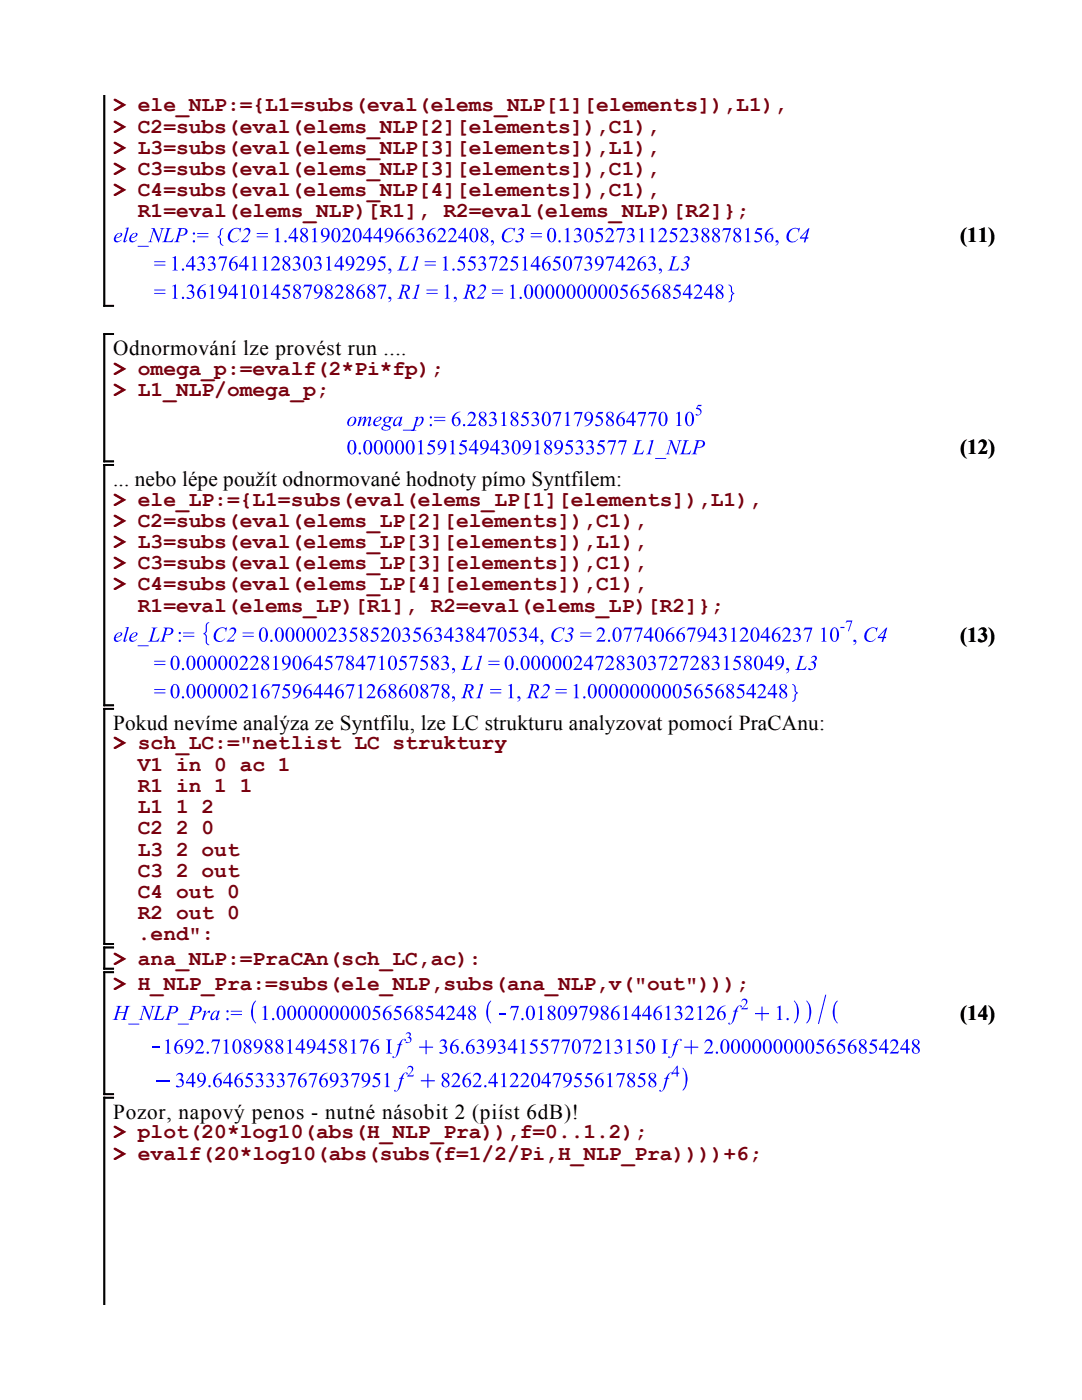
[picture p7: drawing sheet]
<svg xmlns="http://www.w3.org/2000/svg" width="216mm" height="279mm" viewBox="0 0 216 279" stroke-linecap="round" stroke-linejoin="round" font-family="sans-serif">
<defs><g id="words">
<g font-size="4.2" fill="#78000e">
<text x="22.6" y="22.2">&gt; ele_NLP:={L1=subs(eval(elems_NLP[1][elements]),L1),</text>
<text x="22.6" y="26.5">&gt; C2=subs(eval(elems_NLP[2][elements]),C1),</text>
<text x="22.6" y="30.7">&gt; L3=subs(eval(elems_NLP[3][elements]),L1),</text>
<text x="22.6" y="34.9">&gt; C3=subs(eval(elems_NLP[3][elements]),C1),</text>
<text x="22.6" y="39.2">&gt; C4=subs(eval(elems_NLP[4][elements]),C1),</text>
<text x="27.5" y="43.4">R1=eval(elems_NLP)[R1], R2=eval(elems_NLP)[R2]};</text>
<text x="22.6" y="74.8">&gt; omega_p:=evalf(2*Pi*fp);</text>
<text x="22.6" y="79">&gt; L1_NLP/omega_p;</text>
<text x="22.6" y="100.9">&gt; ele_LP:={L1=subs(eval(elems_LP[1][elements]),L1),</text>
<text x="22.6" y="105.1">&gt; C2=subs(eval(elems_LP[2][elements]),C1),</text>
<text x="22.6" y="109.4">&gt; L3=subs(eval(elems_LP[3][elements]),L1),</text>
<text x="22.6" y="113.6">&gt; C3=subs(eval(elems_LP[3][elements]),C1),</text>
<text x="22.6" y="117.8">&gt; C4=subs(eval(elems_LP[4][elements]),C1),</text>
<text x="27.5" y="122.1">R1=eval(elems_LP)[R1], R2=eval(elems_LP)[R2]};</text>
<text x="22.6" y="149.6">&gt; sch_LC:=&quot;netlist LC struktury</text>
<text x="27.5" y="153.8">V1 in 0 ac 1</text>
<text x="27.5" y="158">R1 in 1 1</text>
<text x="27.5" y="162.3">L1 1 2</text>
<text x="27.5" y="166.5">C2 2 0</text>
<text x="27.5" y="170.7">L3 2 out</text>
<text x="27.5" y="175">C3 2 out</text>
<text x="27.5" y="179.2">C4 out 0</text>
<text x="27.5" y="183.4">R2 out 0</text>
<text x="27.5" y="187.7">.end&quot;:</text>
<text x="22.6" y="192.6">&gt; ana_NLP:=PraCAn(sch_LC,ac):</text>
<text x="22.6" y="197.6">&gt; H_NLP_Pra:=subs(ele_NLP,subs(ana_NLP,v(&quot;out&quot;)));</text>
<text x="22.6" y="227.2">&gt; plot(20*log10(abs(H_NLP_Pra)),f=0..1.2);</text>
<text x="22.6" y="231.4">&gt; evalf(20*log10(abs(subs(f=1/2/Pi,H_NLP_Pra))))+6;</text>
</g>
<g font-size="4.2">
<text x="191.6" y="48.3">(11)</text>
<text x="22.6" y="70.9">Odnormování lze provést run ....</text>
<text x="191.6" y="90.7">(12)</text>
<text x="22.6" y="97">... nebo lépe použít odnormované hodnoty pímo Syntfilem:</text>
<text x="191.6" y="128.1">(13)</text>
<text x="22.6" y="145.7">Pokud nevíme analýza ze Syntfilu, lze LC strukturu analyzovat pomocí PraCAnu:</text>
<text x="191.6" y="203.6">(14)</text>
<text x="22.6" y="223.3">Pozor, napový penos - nutné násobit 2 (piíst 6dB)!</text>
</g>
</g></defs>
<path d="M20.8 19v42h1.8M22.6 66.7h-1.8v25.4h1.8M22.6 92.8h-1.8v48h1.8M22.6 141.5h-1.8v46.9h1.8M22.6 189.1h-1.8v4.2h1.8M22.6 194h-1.8v24.4h1.8M22.6 219.1h-1.8v41.3" fill="none" stroke="#000" stroke-width=".35"/>
<g fill="#00f">
<path d="M98 48h.1a.5 .5 0 0 1 .5 .5 .5 .5 0 0 1-.7 .4l.4-.2v-.4a.23 .23 0 0 1-.3 0 .23 .23 0 0 1 0-.3z"/>
<path d="M154.8 48h.1a.5 .5 0 0 1 .5 .5 .5 .5 0 0 1-.7 .4l.4-.2v-.4a.23 .23 0 0 1-.3 0 .23 .23 0 0 1 0-.3z"/>
<path d="M44 45.8l.6-.3-.4 .4-.1 1-.4 .4 .4 .4v.8l.5 .5-.4-.1a1.29 1.29 0 0 1-.4-1.2l-.4-.5 .4-.3z"/>
<path d="M77.6 53.6a.5 .5 0 0 1 .5 .6 .5 .5 0 0 1-.6 .4l.3-.2 .1-.4a.23 .23 0 0 1-.4 0 .23 .23 0 0 1 .1-.4z"/>
<path d="M131.5 53.6h.1a.5 .5 0 0 1 .5 .6 .5 .5 0 0 1-.6 .4l.3-.2v-.4a.23 .23 0 0 1-.3 0 .23 .23 0 0 1 0-.4z"/>
<path d="M77.6 59.3v-.1a.5 .5 0 0 1 .5 .6 .5 .5 0 0 1-.6 .4l.3-.2 .1-.4a.23 .23 0 0 1-.4 0 .23 .23 0 0 1 .1-.3z"/>
<path d="M88.7 57.1l.7-.3 .1 2.6 .3 .2h-1.1l.4-.2v-2l-.1-.3z"/>
<path d="M90.6 59.3l.1-.1a.5 .5 0 0 1 .4 .6 .5 .5 0 0 1-.6 .4l.4-.2v-.4a.23 .23 0 0 1-.3 0 .23 .23 0 0 1 0-.3z"/>
<path d="M145.3 56.8l.4 .1a1.29 1.29 0 0 1 .4 1.2l.4 .5-.3 .2-.1 .3a.98 .98 0 0 1-.5 1.2l-.3-.1 .5-.3 .1-.9 .3-.4-.4-.5v-.7z"/>
<path d="M139.3 80.8h.7l-.1 .3h-.6l-.2 .2a.77 .77 0 0 1 .9 1 .77 .77 0 0 1-1.2 .4l.1-.1a.56 .56 0 0 0 .9-.1 .56 .56 0 0 0-.5-.8l-.4-.1z"/>
<path d="M107.9 127.7h.1a.5 .5 0 0 1 .4 .5 .5 .5 0 0 1-.6 .5l.4-.2v-.4a.23 .23 0 0 1-.3-.1 .23 .23 0 0 1 0-.3z"/>
<path d="M170.3 127.7h.1a.5 .5 0 0 1 .5 .5 .5 .5 0 0 1-.6 .5l.3-.2v-.4a.23 .23 0 0 1-.3-.1 .23 .23 0 0 1 0-.3z"/>
<path d="M41.2 124.5l.6-.3-.5 .4v1.5l-.4 .4 .4 .4v1.3l.4 .6-.5-.3-.2-1.6-.4-.4 .4-.6z"/>
<path d="M90.3 133.4v-.1a.5 .5 0 0 1 .5 .6 .5 .5 0 0 1-.6 .4l.3-.2 .1-.4a.23 .23 0 0 1-.4 0 .23 .23 0 0 1 .1-.3z"/>
<path d="M156.9 133.4l.1-.1a.5 .5 0 0 1 .5 .6 .5 .5 0 0 1-.6 .4l.3-.2v-.4a.23 .23 0 0 1-.3 0 .23 .23 0 0 1 0-.3z"/>
<path d="M90.3 139a.5 .5 0 0 1 .5 .5 .5 .5 0 0 1-.6 .5l.3-.3 .1-.3a.23 .23 0 0 1-.4-.1 .23 .23 0 0 1 .1-.3z"/>
<path d="M101.4 136.8l.7-.3 .1 2.6 .3 .2h-1.1l.4-.2v-1.9l-.1-.4z"/>
<path d="M103.3 139h.1a.5 .5 0 0 1 .4 .5 .5 .5 0 0 1-.6 .5l.4-.3v-.3a.23 .23 0 0 1-.3-.1 .23 .23 0 0 1 0-.3z"/>
<path d="M158 136.5l.4 .1a1.29 1.29 0 0 1 .4 1.2l.4 .6-.3 .1-.1 .3a.98 .98 0 0 1-.5 1.2h-.3l.5-.4 .1-.9 .3-.4-.4-.5v-.7z"/>
<path d="M99.5 202.2h1.4v.2h-1.4z"/>
<path d="M147.2 200.9l.6-.3 .2 .1v.3h-.2l-.1-.3a.9 .9 0 0 0-.7 1h.3v.2h-.3l-.3 .9a1.86 1.86 0 0 1-1.2 1.7l-.2-.1 .1-.3h.2v.3a.53 .53 0 0 0 .5-.6l.5-1.9h-.3v-.2a.63 .63 0 0 0 .6-.6z"/>
<path d="M148.1 199.4a.62 .62 0 0 1 .9 .1 .62 .62 0 0 1-.1 .9l-.7 .8h.8l.3-.2-.2 .4h-1.2a2.02 2.02 0 0 0 1-1.5 .48 .48 0 0 0-.5-.4 .48 .48 0 0 0-.5 .4z"/>
<path d="M151.9 200.9h.3v1.3h1.2v.2h-1.2v1.3h-.3v-1.3h-1.2v-.2h1.2z"/>
<path d="M97.6 200l.4-.3v.1a4.3 4.3 0 0 0-.5 3.4l.5 .9-.1 .1a2.73 2.73 0 0 1-.9-2.3l.1-.8z"/>
<path d="M158.5 199.7a2.73 2.73 0 0 1 .9 2.3v.4a2.57 2.57 0 0 1-.9 1.9l-.1-.2a4.3 4.3 0 0 0 .5-3.4l-.5-.9z"/>
<path d="M50.6 200l.4-.3 .1 .1a4.3 4.3 0 0 0-.5 3.4l.5 .9-.1 .1a2.73 2.73 0 0 1-.9-2.3l.1-.8z"/>
<path d="M160.9 199.7h.1a2.73 2.73 0 0 1 .9 2.3l-.1 .4a2.57 2.57 0 0 1-.9 1.9v-.2a4.3 4.3 0 0 0 .5-3.4l-.5-.9z"/>
<path d="M23.1 46.8a.67 .67 0 0 1 .7-.4 .67 .67 0 0 1 .6 .5 1.82 1.82 0 0 1-1.3 .7 .59 .59 0 0 0 .5 .6 .59 .59 0 0 0 .6-.4 .75 .75 0 0 1-.9 .6 .75 .75 0 0 1-.5-1zM23.4 46.8l-.3 .6a.78 .78 0 0 0 .9-.8zM25 45.5l.7-.1-.7 2.7 .3-.2a.48 .48 0 0 1-.7 .4l.7-2.6zM26.2 46.8a.67 .67 0 0 1 .6-.4 .67 .67 0 0 1 .6 .5 1.82 1.82 0 0 1-1.3 .7 .59 .59 0 0 0 .5 .6 .59 .59 0 0 0 .7-.4 .75 .75 0 0 1-1 .6 .75 .75 0 0 1-.5-1zM26.5 46.8l-.3 .6a.78 .78 0 0 0 .9-.8zM27.5 49.1h2.2v.1h-2.2zM30.1 45.5h.7l.9 2.2 .5-1.9-.2-.3h.9l-.5 .3-.7 2.6-1-2.4-.6 2.1 .3 .2h-.9l.4-.3 .7-2.2zM33.1 45.5h1.1l-.4 .3-.7 2.2a1.11 1.11 0 0 0 1.6-.5l-.3 .8h-2.1l.4-.2 .7-2.1v-.3zM35.5 45.5h1.1a.75 .75 0 0 1 .8 .7 .75 .75 0 0 1-.8 .8h-.8l-.3 1.1 .3 .2h-1.1l.4-.3 .6-1.8 .1-.5zM36.2 45.7l-.3 1.1a.74 .74 0 0 0 .9-.1 .74 .74 0 0 0 0-1z"/>
<path d="M38.5 46.6a.23 .23 0 0 1 .4 0 .23 .23 0 0 1-.4 0zM38.5 48.2a.23 .23 0 0 1 .4 0 .23 .23 0 0 1-.4 0zM39.4 46.5h2.2v.2h-2.2zM39.4 47.2h2.2v.1h-2.2z"/>
<path d="M46 46a1.86 1.86 0 0 1 1.9-.4l.2-.1-.2 .9a.73 .73 0 0 0-.5-.8 .73 .73 0 0 0-.9 .3 1.37 1.37 0 0 0-.1 2.3 1.33 1.33 0 0 0 1.4-.5 1.25 1.25 0 0 1-1.9 .5 1.25 1.25 0 0 1-.1-1.9zM48.9 45.6a.69 .69 0 0 1 1 .1 .69 .69 0 0 1-.2 1l-1.2 1.3h.8l.4-.2-.3 .5h-1.4a3.4 3.4 0 0 0 1.6-2.2l-.2-.2a.55 .55 0 0 0-.7 .2z"/>
<path d="M51.2 46.5h2.3v.2h-2.3zM51.2 47.2h2.3v.1h-2.3z"/>
<path d="M54.8 45.8l.8-.3v2.6l.3 .2h-1l.3-.2v-1.9v-.4zM56.7 48.2a.25 .25 0 0 1 .5 0 .25 .25 0 0 1-.5 0zM58.9 45.5h.2v1.8h.4v.3h-.4v.7h-.3v-.7h-1.2v-.3zM58.8 45.9l-1 1.4h1zM60.1 45.7a.71 .71 0 0 1 1.2 0 .71 .71 0 0 1-.4 1.1 .83 .83 0 0 1 .4 1.3 .83 .83 0 0 1-1.4-.2l.1-.6 .4-.4a.8 .8 0 0 1-.3-1.2zM60.3 45.7v.5l.5 .5a.54 .54 0 0 0 .3-.7 .54 .54 0 0 0-.8-.3zM60.4 47.1a.6 .6 0 0 0-.1 .9 .6 .6 0 0 0 .8 .1v-.5l-.6-.6zM62.2 45.8l.8-.3v2.6l.3 .2h-1l.3-.2v-1.9v-.4zM64.3 45.7a1 1 0 0 1 1.3 .1 1 1 0 0 1 .1 1.3 1.47 1.47 0 0 1-1.6 1.2 1.35 1.35 0 0 0 1.2-1.2 .85 .85 0 0 1-1.2-.2 .85 .85 0 0 1 .2-1.2zM64.5 45.8a.81 .81 0 0 0-.1 .8 .81 .81 0 0 0 .7 .5l.1-.1a.87 .87 0 0 0-.5-1.4zM66.4 45.8a.73 .73 0 0 1 .8-.3 .73 .73 0 0 1 .6 .6 1.55 1.55 0 0 1-.8 2.3 1.72 1.72 0 0 1-.6-2.6zM66.8 45.7a2.82 2.82 0 0 0 0 2.5h.2a1.31 1.31 0 0 0 .5-1.5l-.3-1zM68.5 45.7a.83 .83 0 0 1 1.2 .1 .83 .83 0 0 1-.2 1.2l-.9 1h1.1l.3-.2-.2 .5h-1.6a2.5 2.5 0 0 0 1.3-2.2 .65 .65 0 0 0-.7-.3 .65 .65 0 0 0-.5 .5zM70.7 45.8a.73 .73 0 0 1 .7-.3 .73 .73 0 0 1 .6 .6 1.55 1.55 0 0 1-.7 2.3 1.72 1.72 0 0 1-.6-2.6zM71 45.7a2.82 2.82 0 0 0 .1 2.5h.2a1.31 1.31 0 0 0 .5-1.5l-.3-1zM73.7 45.5h.2v1.8h.4v.3h-.4v.7h-.3v-.7h-1.2v-.3zM73.6 45.9l-1 1.4h1zM75.8 45.5h.2v1.8h.4v.3h-.4v.7h-.3v-.7h-1.2v-.3zM75.7 45.9l-1 1.4h1zM77 45.7a1 1 0 0 1 1.3 .1 1 1 0 0 1 .1 1.3 1.47 1.47 0 0 1-1.6 1.2 1.35 1.35 0 0 0 1.2-1.2 .85 .85 0 0 1-1.2-.2 .85 .85 0 0 1 .2-1.2zM77.2 45.8a.81 .81 0 0 0-.1 .8 .81 .81 0 0 0 .7 .5l.1-.1a.87 .87 0 0 0-.5-1.4zM79.4 45.9a1.11 1.11 0 0 1 1.2-.4 1.44 1.44 0 0 0-1.3 1.3 .87 .87 0 0 1 1.3 .3 .87 .87 0 0 1-.5 1.2 1.13 1.13 0 0 1-1.2-.6 1.13 1.13 0 0 1 .2-1.3zM79.3 46.9a.96 .96 0 0 0 .6 1.3 .8 .8 0 0 0 .4-.8 .8 .8 0 0 0-.8-.6zM81.5 45.9a1.11 1.11 0 0 1 1.2-.4 1.44 1.44 0 0 0-1.3 1.3 .87 .87 0 0 1 1.3 .3 .87 .87 0 0 1-.5 1.2 1.13 1.13 0 0 1-1.2-.6 1.13 1.13 0 0 1 .2-1.3zM81.4 46.9a.96 .96 0 0 0 .6 1.3 .8 .8 0 0 0 .4-.8 .8 .8 0 0 0-.7-.6zM83.4 45.6a.63 .63 0 0 1 .8 0 .63 .63 0 0 1 .2 .8l-.3 .3a.93 .93 0 0 1 .5 1.2 .93 .93 0 0 1-1.2 .5l-.3-.2 .1-.2a.66 .66 0 0 0 1.2-.2 .66 .66 0 0 0-.9-.9 .61 .61 0 0 0 .6-.5 .61 .61 0 0 0-.4-.6l-.6 .3zM85.8 45.9a1.11 1.11 0 0 1 1.1-.4 1.44 1.44 0 0 0-1.2 1.3 .87 .87 0 0 1 1.3 .3 .87 .87 0 0 1-.6 1.2 1.13 1.13 0 0 1-1.1-.6 1.13 1.13 0 0 1 .1-1.3zM85.6 46.9a.96 .96 0 0 0 .7 1.3 .8 .8 0 0 0 .3-.8 .8 .8 0 0 0-.7-.6zM87.6 45.7a.83 .83 0 0 1 1.2 .1 .83 .83 0 0 1-.2 1.2l-.9 1h1l.4-.2-.2 .5h-1.7a2.5 2.5 0 0 0 1.3-2.2 .65 .65 0 0 0-.6-.3 .65 .65 0 0 0-.6 .5zM89.7 45.7a.83 .83 0 0 1 1.2 .1 .83 .83 0 0 1-.2 1.2l-.9 1h1l.4-.2-.2 .5h-1.7a2.5 2.5 0 0 0 1.3-2.2 .65 .65 0 0 0-.6-.3 .65 .65 0 0 0-.6 .5zM92.7 45.5h.3v1.8h.3v.3h-.3v.7h-.4v-.7h-1.2v-.3zM92.6 45.9l-1 1.4h1zM94 45.8a.73 .73 0 0 1 .7-.3 .73 .73 0 0 1 .6 .6 1.55 1.55 0 0 1-.8 2.3 1.72 1.72 0 0 1-.5-2.6zM94.3 45.7a2.82 2.82 0 0 0 0 2.5h.2a1.31 1.31 0 0 0 .5-1.5l-.2-1zM96.1 45.7a.71 .71 0 0 1 1.2 0 .71 .71 0 0 1-.5 1.1 .83 .83 0 0 1 .5 1.3 .83 .83 0 0 1-1.4-.2l.1-.6 .4-.4a.8 .8 0 0 1-.3-1.2zM96.3 45.7l-.1 .5 .5 .5a.54 .54 0 0 0 .4-.7 .54 .54 0 0 0-.8-.3zM96.4 47.1a.6 .6 0 0 0-.2 .9 .6 .6 0 0 0 .9 .1v-.5l-.6-.6z"/>
<path d="M100.7 46a1.86 1.86 0 0 1 1.9-.4l.2-.1-.3 .9a.73 .73 0 0 0-.4-.8 .73 .73 0 0 0-.9 .3 1.37 1.37 0 0 0-.1 2.3 1.33 1.33 0 0 0 1.3-.5 1.25 1.25 0 0 1-1.8 .5 1.25 1.25 0 0 1-.2-1.9zM103.7 45.6a.55 .55 0 0 1 .8 .1 .55 .55 0 0 1-.3 .8l-.3 .2a.94 .94 0 0 1 .2 1.3 .94 .94 0 0 1-1.3 .1l.2-.1a.64 .64 0 0 0 .9 0 .64 .64 0 0 0 0-.9l-.6-.4a.66 .66 0 0 0 .7-.2 .66 .66 0 0 0 .1-.8h-.3l-.4 .3z"/>
<path d="M105.9 46.5h2.2v.2h-2.2zM105.9 47.2h2.2v.1h-2.2z"/>
<path d="M109.5 45.8a.73 .73 0 0 1 .7-.3 .73 .73 0 0 1 .6 .6 1.55 1.55 0 0 1-.7 2.3 1.72 1.72 0 0 1-.6-2.6zM109.8 45.7a2.82 2.82 0 0 0 .1 2.5h.2a1.31 1.31 0 0 0 .5-1.5l-.3-1zM111.4 48.2a.25 .25 0 0 1 .5 0 .25 .25 0 0 1-.5 0zM112.7 45.8l.7-.3v2.6l.4 .2h-1.1l.4-.2v-1.9l-.1-.4zM114.8 45.6a.63 .63 0 0 1 .8 0 .63 .63 0 0 1 .2 .8l-.3 .3a.93 .93 0 0 1 .5 1.2 .93 .93 0 0 1-1.2 .5l-.3-.2 .1-.2a.66 .66 0 0 0 1.2-.2 .66 .66 0 0 0-.9-.9 .61 .61 0 0 0 .6-.5 .61 .61 0 0 0-.4-.6l-.6 .3zM116.9 45.8a.73 .73 0 0 1 .8-.3 .73 .73 0 0 1 .5 .6 1.55 1.55 0 0 1-.7 2.3 1.72 1.72 0 0 1-.6-2.6zM117.2 45.7a2.82 2.82 0 0 0 .1 2.5h.2a1.31 1.31 0 0 0 .5-1.5l-.3-1zM119.4 45.5h1l-.2 .4h-.8l-.2 .4a1.05 1.05 0 0 1 1.1 1.2 1.05 1.05 0 0 1-1.5 .7l-.1-.1 .2-.1a.68 .68 0 0 0 1.1-.1 .68 .68 0 0 0-.3-1l-.9-.3zM121.1 45.7a.83 .83 0 0 1 1.2 .1 .83 .83 0 0 1-.2 1.2l-.9 1h1l.4-.2-.2 .5h-1.7a2.5 2.5 0 0 0 1.3-2.2 .65 .65 0 0 0-.6-.3 .65 .65 0 0 0-.6 .5zM123.2 45.5h1.5l-.9 2.9h-.3l.9-2.5h-1.1l-.3 .3zM125.4 45.6a.63 .63 0 0 1 .8 0 .63 .63 0 0 1 .2 .8l-.3 .3a.93 .93 0 0 1 .5 1.2 .93 .93 0 0 1-1.2 .5l-.3-.2 .1-.2a.66 .66 0 0 0 1.2-.2 .66 .66 0 0 0-.9-.9 .61 .61 0 0 0 .6-.5 .61 .61 0 0 0-.4-.6l-.6 .3zM127.5 45.8l.7-.3 .1 2.6 .3 .2h-1.1l.4-.2v-1.9l-.1-.4zM129.6 45.8l.8-.3v2.6l.3 .2h-1l.3-.2v-1.9l-.1-.4zM131.7 45.7a.83 .83 0 0 1 1.2 .1 .83 .83 0 0 1-.2 1.2l-.9 1h1l.4-.2-.2 .5h-1.7a2.5 2.5 0 0 0 1.3-2.2 .65 .65 0 0 0-.6-.3 .65 .65 0 0 0-.6 .5zM134.2 45.5h1l-.2 .4h-.8l-.2 .4a1.05 1.05 0 0 1 1.1 1.2 1.05 1.05 0 0 1-1.5 .7v-.1l.1-.1a.68 .68 0 0 0 1.1-.1 .68 .68 0 0 0-.3-1l-.9-.3zM135.9 45.7a.83 .83 0 0 1 1.2 .1 .83 .83 0 0 1-.2 1.2l-.9 1h1l.4-.2-.2 .5h-1.6a2.5 2.5 0 0 0 1.2-2.2 .65 .65 0 0 0-.6-.3 .65 .65 0 0 0-.6 .5zM138.1 45.6a.63 .63 0 0 1 .8 0 .63 .63 0 0 1 .2 .8l-.3 .3a.93 .93 0 0 1 .5 1.2 .93 .93 0 0 1-1.2 .5l-.3-.2 .1-.2a.66 .66 0 0 0 1.2-.2 .66 .66 0 0 0-.9-.9 .61 .61 0 0 0 .6-.5 .61 .61 0 0 0-.4-.6l-.6 .3zM140.2 45.7a.71 .71 0 0 1 1.2 0 .71 .71 0 0 1-.5 1.1 .83 .83 0 0 1 .5 1.3 .83 .83 0 0 1-1.4-.2l.1-.6 .4-.4a.8 .8 0 0 1-.3-1.2zM140.4 45.7l-.1 .5 .5 .5a.54 .54 0 0 0 .4-.7 .54 .54 0 0 0-.8-.3zM140.5 47.1a.6 .6 0 0 0-.2 .9 .6 .6 0 0 0 .9 .1v-.5l-.6-.6zM142.3 45.7a.71 .71 0 0 1 1.2 0 .71 .71 0 0 1-.4 1.1 .83 .83 0 0 1 .4 1.3 .83 .83 0 0 1-1.4-.2l.1-.6 .4-.4a.8 .8 0 0 1-.3-1.2zM142.5 45.7v.5l.5 .5a.54 .54 0 0 0 .3-.7 .54 .54 0 0 0-.8-.3zM142.6 47.1a.6 .6 0 0 0-.1 .9 .6 .6 0 0 0 .8 .1v-.5l-.6-.6zM144.4 45.5h1.5l-1 2.9h-.2l.8-2.5h-1.1l-.3 .3zM146.5 45.7a.71 .71 0 0 1 1.2 0 .71 .71 0 0 1-.4 1.1 .83 .83 0 0 1 .5 1.3 .83 .83 0 0 1-1.4-.2v-.6l.5-.4a.8 .8 0 0 1-.4-1.2zM146.8 45.7l-.1 .5 .5 .5a.54 .54 0 0 0 .3-.7 .54 .54 0 0 0-.7-.3zM146.9 47.1a.6 .6 0 0 0-.2 .9 .6 .6 0 0 0 .9 .1v-.5l-.6-.6zM148.7 45.8l.7-.3v2.6l.4 .2h-1.1l.4-.2v-1.9l-.1-.4zM151.1 45.5h1l-.1 .4h-.9l-.2 .4a1.05 1.05 0 0 1 1.2 1.2 1.05 1.05 0 0 1-1.6 .7v-.1l.2-.1a.68 .68 0 0 0 1-.1 .68 .68 0 0 0-.3-1l-.8-.3zM153.2 45.9a1.11 1.11 0 0 1 1.1-.4 1.44 1.44 0 0 0-1.3 1.3 .87 .87 0 0 1 1.3 .3 .87 .87 0 0 1-.5 1.2 1.13 1.13 0 0 1-1.2-.6 1.13 1.13 0 0 1 .2-1.3zM153 46.9a.96 .96 0 0 0 .6 1.3 .8 .8 0 0 0 .4-.8 .8 .8 0 0 0-.7-.6z"/>
<path d="M157.5 46a1.86 1.86 0 0 1 1.9-.4l.2-.1-.3 .9a.73 .73 0 0 0-.4-.8 .73 .73 0 0 0-.9 .3 1.37 1.37 0 0 0-.1 2.3 1.33 1.33 0 0 0 1.3-.5 1.25 1.25 0 0 1-1.8 .5 1.25 1.25 0 0 1-.2-1.9zM161.4 45.5h.1l-.5 1.9h.3l-.1 .2h-.3l-.2 .8h-.3l.2-.8h-1l.1-.3zM161.1 46.1l-1.2 1.3h.8z"/>
<path d="M30.8 52.2h2.2v.1h-2.2zM30.8 52.8h2.2v.2h-2.2z"/>
<path d="M34.4 51.4l.7-.3v2.7l.4 .2h-1.1l.4-.3v-1.9l-.1-.3zM36.3 53.8a.23 .23 0 0 1 .4 0 .23 .23 0 0 1-.4 0zM38.4 51.1h.2v1.8h.4v.3h-.4v.8h-.3v-.8h-1.2v-.2zM38.3 51.5l-1 1.4h1zM39.7 51.3a.63 .63 0 0 1 .8-.1 .63 .63 0 0 1 .2 .8l-.3 .3a.93 .93 0 0 1 .4 1.2 .93 .93 0 0 1-1.1 .5l-.4-.2 .2-.1a.66 .66 0 0 0 1.1-.3 .66 .66 0 0 0-.8-.8 .61 .61 0 0 0 .6-.5 .61 .61 0 0 0-.4-.7l-.6 .3zM41.8 51.3a.63 .63 0 0 1 .8-.1 .63 .63 0 0 1 .2 .8l-.3 .3a.93 .93 0 0 1 .5 1.2 .93 .93 0 0 1-1.2 .5l-.4-.2 .2-.1a.66 .66 0 0 0 1.1-.3 .66 .66 0 0 0-.8-.8 .61 .61 0 0 0 .6-.5 .61 .61 0 0 0-.4-.7l-.6 .3zM43.8 51.2h1.5l-.9 2.8h-.2l.8-2.5-1.1 .1-.3 .3zM46.3 51.6a1.11 1.11 0 0 1 1.1-.4 1.44 1.44 0 0 0-1.2 1.2 .87 .87 0 0 1 1.2 .3 .87 .87 0 0 1-.5 1.2 1.13 1.13 0 0 1-1.2-.5 1.13 1.13 0 0 1 .2-1.3zM46.1 52.6a.96 .96 0 0 0 .6 1.3 .8 .8 0 0 0 .4-.9 .8 .8 0 0 0-.7-.6zM49 51.1h.2v1.8h.4v.3h-.4v.8h-.3v-.8h-1.2v-.2zM48.9 51.5l-1 1.4h1zM50.2 51.4l.8-.3v2.7l.3 .2h-1l.3-.3v-1.9v-.3zM52.4 51.4l.7-.3v2.7l.4 .2h-1.1l.4-.3v-1.9l-.1-.3zM54.4 51.3a.83 .83 0 0 1 1.2 .1 .83 .83 0 0 1-.2 1.2l-.9 1.1 1.1-.1 .3-.2-.2 .6-1.6-.1a2.5 2.5 0 0 0 1.2-2.1 .65 .65 0 0 0-.6-.4 .65 .65 0 0 0-.6 .5zM56.6 51.3a.71 .71 0 0 1 1.1 0 .71 .71 0 0 1-.4 1.1 .83 .83 0 0 1 .5 1.4 .83 .83 0 0 1-1.4-.2l.1-.6 .4-.4a.8 .8 0 0 1-.3-1.3zM56.8 51.4l-.1 .5 .5 .4a.54 .54 0 0 0 .4-.7 .54 .54 0 0 0-.8-.2zM56.9 52.7a.6 .6 0 0 0-.2 .9 .6 .6 0 0 0 .9 .1v-.5l-.6-.6zM58.7 51.3a.63 .63 0 0 1 .8-.1 .63 .63 0 0 1 .2 .8l-.2 .3a.93 .93 0 0 1 .4 1.2 .93 .93 0 0 1-1.2 .5l-.3-.2 .1-.1a.66 .66 0 0 0 1.2-.3 .66 .66 0 0 0-.8-.8 .61 .61 0 0 0 .5-.5 .61 .61 0 0 0-.4-.7l-.6 .3zM60.8 51.5a.73 .73 0 0 1 .8-.4 .73 .73 0 0 1 .5 .6 1.55 1.55 0 0 1-.7 2.3 1.72 1.72 0 0 1-.6-2.5zM61.1 51.4a2.82 2.82 0 0 0 .1 2.4l.2 .1a1.31 1.31 0 0 0 .5-1.6l-.3-1zM63 51.3a.63 .63 0 0 1 .8-.1 .63 .63 0 0 1 .2 .8l-.3 .3a.93 .93 0 0 1 .4 1.2 .93 .93 0 0 1-1.2 .5l-.3-.2 .2-.1a.66 .66 0 0 0 1.1-.3 .66 .66 0 0 0-.8-.8 .61 .61 0 0 0 .6-.5 .61 .61 0 0 0-.4-.7l-.6 .3zM65.1 51.4l.7-.3v2.7l.4 .2h-1.1l.4-.3v-1.9l-.1-.3zM68 51.1h.3v1.8h.3v.3h-.3v.8h-.4v-.8h-1.2v-.2zM67.9 51.5l-1 1.4h1zM69.3 51.4a1 1 0 0 1 1.2 .1 1 1 0 0 1 .2 1.2 1.47 1.47 0 0 1-1.7 1.3 1.35 1.35 0 0 0 1.3-1.3 .85 .85 0 0 1-1.3-.1 .85 .85 0 0 1 .3-1.2zM69.5 51.4a.81 .81 0 0 0-.1 .9 .81 .81 0 0 0 .7 .4 .87 .87 0 0 0-.4-1.4zM71.3 51.3a.83 .83 0 0 1 1.2 .1 .83 .83 0 0 1-.1 1.2l-1 1.1 1.1-.1 .3-.2-.1 .6-1.7-.1a2.5 2.5 0 0 0 1.3-2.1 .65 .65 0 0 0-.7-.4 .65 .65 0 0 0-.5 .5zM73.5 51.4a1 1 0 0 1 1.2 .1 1 1 0 0 1 .2 1.2 1.47 1.47 0 0 1-1.6 1.3 1.35 1.35 0 0 0 1.2-1.3 .85 .85 0 0 1-1.2-.1 .85 .85 0 0 1 .2-1.2zM73.7 51.4a.81 .81 0 0 0-.1 .9 .81 .81 0 0 0 .7 .4h.1a.87 .87 0 0 0-.5-1.4zM76 51.2h1l-.2 .3h-.8l-.2 .4a1.05 1.05 0 0 1 1.1 1.2 1.05 1.05 0 0 1-1.5 .8v-.2l.1-.1a.68 .68 0 0 0 1.1-.1 .68 .68 0 0 0-.3-1l-.9-.2z"/>
<path d="M80 51.2h1.1l-.4 .3-.6 2.2a1.11 1.11 0 0 0 1.5-.5l-.3 .8h-2.1l.5-.3 .6-2.1v-.2zM82.7 51.3l.8-.2-.7 2.6 .3 .2-1.1 .1 .4-.3 .6-2.1v-.2z"/>
<path d="M84.7 52.2h2.3v.1h-2.3zM84.7 52.8h2.3v.2h-2.3z"/>
<path d="M88.3 51.4l.8-.3v2.7l.3 .2h-1l.3-.3v-1.9v-.3zM90.3 53.8a.23 .23 0 0 1 .4 0 .23 .23 0 0 1-.4 0zM91.8 51.2h1.1l-.2 .3h-.9l-.1 .4a1.05 1.05 0 0 1 1.1 1.2 1.05 1.05 0 0 1-1.5 .8l-.1-.2 .2-.1a.68 .68 0 0 0 1-.1 .68 .68 0 0 0-.2-1l-.9-.2zM94 51.2h1l-.2 .3h-.8l-.2 .4a1.05 1.05 0 0 1 1.1 1.2 1.05 1.05 0 0 1-1.5 .8l-.1-.2 .2-.1a.68 .68 0 0 0 1.1-.1 .68 .68 0 0 0-.3-1l-.9-.2zM95.8 51.3a.63 .63 0 0 1 .8-.1 .63 .63 0 0 1 .2 .8l-.3 .3a.93 .93 0 0 1 .4 1.2 .93 .93 0 0 1-1.1 .5l-.4-.2 .2-.1a.66 .66 0 0 0 1.1-.3 .66 .66 0 0 0-.8-.8 .61 .61 0 0 0 .6-.5 .61 .61 0 0 0-.4-.7l-.6 .3zM97.8 51.2h1.5l-.9 2.8h-.3l.9-2.5-1.1 .1-.3 .3zM99.9 51.3a.83 .83 0 0 1 1.2 .1 .83 .83 0 0 1-.2 1.2l-.9 1.1 1.1-.1 .3-.2-.2 .6-1.6-.1a2.5 2.5 0 0 0 1.3-2.1 .65 .65 0 0 0-.7-.4 .65 .65 0 0 0-.5 .5zM102.4 51.2h1l-.1 .3h-.9l-.2 .4a1.05 1.05 0 0 1 1.2 1.2 1.05 1.05 0 0 1-1.5 .8l-.1-.2 .2-.1a.68 .68 0 0 0 1-.1 .68 .68 0 0 0-.2-1l-.9-.2zM104.2 51.4l.8-.3v2.7l.3 .2h-1l.3-.3v-1.9l-.1-.3zM107.2 51.1h.2v1.8h.4v.3h-.4v.8h-.3v-.8h-1.2v-.2zM107.1 51.5l-1 1.4h1zM108.7 51.6a1.11 1.11 0 0 1 1.1-.4 1.44 1.44 0 0 0-1.2 1.2 .87 .87 0 0 1 1.3 .3 .87 .87 0 0 1-.5 1.2 1.13 1.13 0 0 1-1.2-.5 1.13 1.13 0 0 1 .1-1.3zM108.6 52.6a.96 .96 0 0 0 .6 1.3 .8 .8 0 0 0 .3-.9 .8 .8 0 0 0-.7-.6zM110.9 51.2h1l-.2 .3h-.8l-.2 .4a1.05 1.05 0 0 1 1.1 1.2 1.05 1.05 0 0 1-1.5 .8v-.2l.1-.1a.68 .68 0 0 0 1.1-.1 .68 .68 0 0 0-.3-1l-.8-.2zM112.7 51.5a.73 .73 0 0 1 .7-.4 .73 .73 0 0 1 .6 .6 1.55 1.55 0 0 1-.8 2.3 1.72 1.72 0 0 1-.5-2.5zM113 51.4a2.82 2.82 0 0 0 0 2.4l.2 .1a1.31 1.31 0 0 0 .5-1.6l-.3-1zM114.7 51.2h1.5l-.9 2.8h-.2l.8-2.5-1.1 .1-.3 .3zM116.9 51.3a.63 .63 0 0 1 .8-.1 .63 .63 0 0 1 .2 .8l-.2 .3a.93 .93 0 0 1 .4 1.2 .93 .93 0 0 1-1.2 .5l-.3-.2 .2-.1a.66 .66 0 0 0 1.1-.3 .66 .66 0 0 0-.8-.8 .61 .61 0 0 0 .6-.5 .61 .61 0 0 0-.5-.7l-.6 .3zM119 51.4a1 1 0 0 1 1.3 .1 1 1 0 0 1 .1 1.2 1.47 1.47 0 0 1-1.6 1.3 1.35 1.35 0 0 0 1.2-1.3 .85 .85 0 0 1-1.2-.1 .85 .85 0 0 1 .2-1.2zM119.2 51.4a.81 .81 0 0 0-.1 .9 .81 .81 0 0 0 .7 .4h.1a.87 .87 0 0 0-.5-1.4zM121.1 51.2h1.5l-1 2.8h-.2l.8-2.5-1.1 .1-.2 .3zM124.1 51.1h.3v1.8h.3v.3h-.3v.8h-.4v-.8h-1.2v-.2zM124 51.5l-1 1.4h1zM125.3 51.3a.83 .83 0 0 1 1.2 .1 .83 .83 0 0 1-.2 1.2l-.9 1.1 1.1-.1 .3-.2-.2 .6-1.6-.1a2.5 2.5 0 0 0 1.3-2.1 .65 .65 0 0 0-.7-.4 .65 .65 0 0 0-.5 .5zM127.8 51.6a1.11 1.11 0 0 1 1.1-.4 1.44 1.44 0 0 0-1.3 1.2 .87 .87 0 0 1 1.3 .3 .87 .87 0 0 1-.5 1.2 1.13 1.13 0 0 1-1.2-.5 1.13 1.13 0 0 1 .2-1.3zM127.6 52.6a.96 .96 0 0 0 .6 1.3 .8 .8 0 0 0 .4-.9 .8 .8 0 0 0-.7-.6zM129.6 51.3a.63 .63 0 0 1 .8-.1 .63 .63 0 0 1 .2 .8l-.2 .3a.93 .93 0 0 1 .4 1.2 .93 .93 0 0 1-1.2 .5l-.3-.2 .2-.1a.66 .66 0 0 0 1.1-.3 .66 .66 0 0 0-.8-.8 .61 .61 0 0 0 .6-.5 .61 .61 0 0 0-.5-.7l-.6 .3z"/>
<path d="M134 51.2h1.1l-.4 .3-.7 2.2a1.11 1.11 0 0 0 1.6-.5l-.3 .8h-2.1l.4-.3 .7-2.1v-.2zM136.7 51.2a.55 .55 0 0 1 .9 .2 .55 .55 0 0 1-.3 .8l-.3 .1a.94 .94 0 0 1 .2 1.3 .94 .94 0 0 1-1.4 .2l.2-.2a.64 .64 0 0 0 1 .1 .64 .64 0 0 0-.1-1l-.6-.3a.66 .66 0 0 0 .8-.2 .66 .66 0 0 0 0-.8l-.2-.1-.5 .3z"/>
<path d="M30.8 57.8h2.2v.2h-2.2zM30.8 58.5h2.2v.1h-2.2z"/>
<path d="M34.4 57.1l.7-.3v2.6l.4 .2h-1.1l.4-.2v-2l-.1-.3zM36.3 59.4a.23 .23 0 0 1 .4 0 .23 .23 0 0 1-.4 0zM37.6 56.9a.63 .63 0 0 1 .8 0 .63 .63 0 0 1 .2 .8l-.3 .3a.93 .93 0 0 1 .4 1.2 .93 .93 0 0 1-1.2 .5l-.3-.2 .2-.2a.66 .66 0 0 0 1.1-.3 .66 .66 0 0 0-.8-.8 .61 .61 0 0 0 .6-.5 .61 .61 0 0 0-.4-.7l-.6 .3zM39.9 57.2a1.11 1.11 0 0 1 1.2-.4 1.44 1.44 0 0 0-1.3 1.3 .87 .87 0 0 1 1.3 .3 .87 .87 0 0 1-.5 1.2 1.13 1.13 0 0 1-1.2-.6 1.13 1.13 0 0 1 .1-1.3zM39.8 58.2a.96 .96 0 0 0 .6 1.3 .8 .8 0 0 0 .3-.8 .8 .8 0 0 0-.7-.6zM41.8 57.1l.7-.3v2.6l.4 .2h-1.1l.4-.2v-2l-.1-.3zM43.9 57a1 1 0 0 1 1.2 .1 1 1 0 0 1 .2 1.3 1.47 1.47 0 0 1-1.7 1.2 1.35 1.35 0 0 0 1.3-1.2 .85 .85 0 0 1-1.3-.2 .85 .85 0 0 1 .3-1.2zM44.1 57.1a.81 .81 0 0 0-.1 .8 .81 .81 0 0 0 .7 .5v-.1a.87 .87 0 0 0-.4-1.4zM46.9 56.8h.2v1.8h.4v.3h-.4v.7h-.3v-.7h-1.2v-.3zM46.8 57.2l-1 1.4h1zM48.1 57.1l.8-.3v2.6l.3 .2h-1l.3-.2v-2v-.3zM50.2 57.1a.73 .73 0 0 1 .8-.3 .73 .73 0 0 1 .5 .6 1.55 1.55 0 0 1-.7 2.3 1.72 1.72 0 0 1-.6-2.6zM50.6 57a2.82 2.82 0 0 0 0 2.5h.2a1.31 1.31 0 0 0 .5-1.5l-.3-1zM52.4 57.1l.7-.3v2.6l.4 .2h-1.1l.4-.2v-2l-.1-.3zM55.3 56.8h.3v1.8h.3v.3h-.3v.7h-.4v-.7h-1.2v-.3zM55.2 57.2l-1 1.4h1zM56.9 56.8h1l-.1 .4h-.9l-.2 .3a1.05 1.05 0 0 1 1.2 1.3 1.05 1.05 0 0 1-1.5 .7l-.1-.1 .2-.2a.68 .68 0 0 0 1 0 .68 .68 0 0 0-.3-1l-.8-.3zM58.7 57a.71 .71 0 0 1 1.2 0 .71 .71 0 0 1-.5 1.1 .83 .83 0 0 1 .5 1.3 .83 .83 0 0 1-1.4-.2l.1-.6 .4-.4a.8 .8 0 0 1-.3-1.2zM58.9 57v.5l.4 .5a.54 .54 0 0 0 .4-.7 .54 .54 0 0 0-.8-.3zM59 58.4a.6 .6 0 0 0-.2 .8 .6 .6 0 0 0 .9 .1v-.4l-.6-.6zM60.7 56.8h1.6l-1 2.9h-.2l.8-2.5h-1.1l-.3 .3zM62.9 57a1 1 0 0 1 1.3 .1 1 1 0 0 1 .1 1.3 1.47 1.47 0 0 1-1.6 1.2 1.35 1.35 0 0 0 1.2-1.2 .85 .85 0 0 1-1.2-.2 .85 .85 0 0 1 .2-1.2zM63.1 57.1a.81 .81 0 0 0-.1 .8 .81 .81 0 0 0 .7 .5l.1-.1a.87 .87 0 0 0-.5-1.4zM65.1 57a.71 .71 0 0 1 1.1 0 .71 .71 0 0 1-.4 1.1 .83 .83 0 0 1 .5 1.3 .83 .83 0 0 1-1.4-.2v-.6l.5-.4a.8 .8 0 0 1-.3-1.2zM65.3 57l-.1 .5 .5 .5a.54 .54 0 0 0 .3-.7 .54 .54 0 0 0-.7-.3zM65.4 58.4a.6 .6 0 0 0-.2 .8 .6 .6 0 0 0 .9 .1v-.4l-.6-.6zM67.1 57a.83 .83 0 0 1 1.2 .1 .83 .83 0 0 1-.2 1.2l-.9 1h1.1l.3-.2-.2 .5-1.6-.1a2.5 2.5 0 0 0 1.2-2.1 .65 .65 0 0 0-.6-.3 .65 .65 0 0 0-.6 .5zM69.3 57a.71 .71 0 0 1 1.1 0 .71 .71 0 0 1-.4 1.1 .83 .83 0 0 1 .5 1.3 .83 .83 0 0 1-1.4-.2l.1-.6 .4-.4a.8 .8 0 0 1-.3-1.2zM69.5 57l-.1 .5 .5 .5a.54 .54 0 0 0 .4-.7 .54 .54 0 0 0-.8-.3zM69.6 58.4a.6 .6 0 0 0-.2 .8 .6 .6 0 0 0 .9 .1v-.4l-.6-.6zM71.7 57.2a1.11 1.11 0 0 1 1.1-.4 1.44 1.44 0 0 0-1.2 1.3 .87 .87 0 0 1 1.2 .3 .87 .87 0 0 1-.5 1.2 1.13 1.13 0 0 1-1.2-.6 1.13 1.13 0 0 1 .2-1.3zM71.5 58.2a.96 .96 0 0 0 .6 1.3 .8 .8 0 0 0 .4-.8 .8 .8 0 0 0-.7-.6zM73.5 57a.71 .71 0 0 1 1.2 0 .71 .71 0 0 1-.4 1.1 .83 .83 0 0 1 .4 1.3 .83 .83 0 0 1-1.4-.2l.1-.6 .4-.4a.8 .8 0 0 1-.3-1.2zM73.7 57v.5l.5 .5a.54 .54 0 0 0 .3-.7 .54 .54 0 0 0-.8-.3zM73.8 58.4a.6 .6 0 0 0-.1 .8 .6 .6 0 0 0 .8 .1v-.4l-.6-.6zM75.6 56.8h1.5l-1 2.9h-.2l.8-2.5h-1.1l-.2 .3z"/>
<path d="M80 56.8h.9a.72 .72 0 0 1 .9 .7 .72 .72 0 0 1-.8 .7l.4 1.1 .4 .3h-.7l-.4-1.3-.3-.1-.3 1.2 .3 .2h-1.1l.4-.3 .6-1.9v-.3zM80.7 57l-.3 1.1a.68 .68 0 0 0 .8-.2 .68 .68 0 0 0 0-.9zM82.9 57l.8-.2-.7 2.6 .3 .1-1.1 .1 .4-.3 .7-2.1-.1-.2z"/>
<path d="M85.1 57.8h2.2v.2h-2.2zM85.1 58.5h2.2v.1h-2.2z"/>
<path d="M93.1 56.8h.9a.72 .72 0 0 1 .9 .7 .72 .72 0 0 1-.8 .7l.4 1.1 .4 .3h-.7l-.5-1.3-.3-.1-.3 1.2 .3 .2h-1.1l.4-.3 .6-1.9 .1-.3zM93.8 57l-.3 1.1a.68 .68 0 0 0 .8-.2 .68 .68 0 0 0-.1-.9zM95.9 56.9a.69 .69 0 0 1 1 .1 .69 .69 0 0 1-.1 1l-1.3 1.3h.8l.4-.2-.2 .5-1.4-.1a3.4 3.4 0 0 0 1.5-2.1l-.2-.3a.55 .55 0 0 0-.7 .3z"/>
<path d="M98.1 57.8h2.3v.2h-2.3zM98.1 58.5h2.3v.1h-2.3z"/>
<path d="M101.7 57.1l.8-.3v2.6l.3 .2h-1l.3-.2v-2v-.3zM103.7 59.4a.23 .23 0 0 1 .4 0 .23 .23 0 0 1-.4 0zM104.9 57.1a.73 .73 0 0 1 .8-.3 .73 .73 0 0 1 .5 .6 1.55 1.55 0 0 1-.7 2.3 1.72 1.72 0 0 1-.6-2.6zM105.2 57a2.82 2.82 0 0 0 .1 2.5h.2a1.31 1.31 0 0 0 .5-1.5l-.3-1zM107 57.1a.73 .73 0 0 1 .8-.3 .73 .73 0 0 1 .5 .6 1.55 1.55 0 0 1-.7 2.3 1.72 1.72 0 0 1-.6-2.6zM107.4 57a2.82 2.82 0 0 0 0 2.5h.2a1.31 1.31 0 0 0 .5-1.5l-.3-1zM109.1 57.1a.73 .73 0 0 1 .8-.3 .73 .73 0 0 1 .6 .6 1.55 1.55 0 0 1-.8 2.3 1.72 1.72 0 0 1-.6-2.6zM109.5 57a2.82 2.82 0 0 0 0 2.5h.2a1.31 1.31 0 0 0 .5-1.5l-.3-1zM111.2 57.1a.73 .73 0 0 1 .8-.3 .73 .73 0 0 1 .6 .6 1.55 1.55 0 0 1-.8 2.3 1.72 1.72 0 0 1-.6-2.6zM111.6 57a2.82 2.82 0 0 0 0 2.5h.2a1.31 1.31 0 0 0 .5-1.5l-.3-1zM113.4 57.1a.73 .73 0 0 1 .7-.3 .73 .73 0 0 1 .6 .6 1.55 1.55 0 0 1-.8 2.3 1.72 1.72 0 0 1-.5-2.6zM113.7 57a2.82 2.82 0 0 0 0 2.5h.2a1.31 1.31 0 0 0 .5-1.5l-.2-1zM115.5 57.1a.73 .73 0 0 1 .7-.3 .73 .73 0 0 1 .6 .6 1.55 1.55 0 0 1-.7 2.3 1.72 1.72 0 0 1-.6-2.6zM115.8 57a2.82 2.82 0 0 0 .1 2.5h.2a1.31 1.31 0 0 0 .5-1.5l-.3-1zM117.6 57.1a.73 .73 0 0 1 .8-.3 .73 .73 0 0 1 .5 .6 1.55 1.55 0 0 1-.7 2.3 1.72 1.72 0 0 1-.6-2.6zM117.9 57a2.82 2.82 0 0 0 .1 2.5h.2a1.31 1.31 0 0 0 .5-1.5l-.3-1zM119.7 57.1a.73 .73 0 0 1 .8-.3 .73 .73 0 0 1 .5 .6 1.55 1.55 0 0 1-.7 2.3 1.72 1.72 0 0 1-.6-2.6zM120.1 57a2.82 2.82 0 0 0 0 2.5h.2a1.31 1.31 0 0 0 .5-1.5l-.3-1zM121.8 57.1a.73 .73 0 0 1 .8-.3 .73 .73 0 0 1 .6 .6 1.55 1.55 0 0 1-.8 2.3 1.72 1.72 0 0 1-.6-2.6zM122.2 57a2.82 2.82 0 0 0 0 2.5h.2a1.31 1.31 0 0 0 .5-1.5l-.3-1zM124.3 56.8h1l-.2 .4h-.8l-.2 .3a1.05 1.05 0 0 1 1.1 1.3 1.05 1.05 0 0 1-1.5 .7v-.1l.1-.2a.68 .68 0 0 0 1.1 0 .68 .68 0 0 0-.3-1l-.8-.3zM126.4 57.2a1.11 1.11 0 0 1 1.1-.4 1.44 1.44 0 0 0-1.3 1.3 .87 .87 0 0 1 1.3 .3 .87 .87 0 0 1-.5 1.2 1.13 1.13 0 0 1-1.2-.6 1.13 1.13 0 0 1 .2-1.3zM126.2 58.2a.96 .96 0 0 0 .6 1.3 .8 .8 0 0 0 .4-.8 .8 .8 0 0 0-.7-.6zM128.5 56.8h1l-.1 .4h-.9l-.1 .3a1.05 1.05 0 0 1 1.1 1.3 1.05 1.05 0 0 1-1.5 .7l-.1-.1 .2-.2a.68 .68 0 0 0 1 0 .68 .68 0 0 0-.2-1l-.9-.3zM130.6 57.2a1.11 1.11 0 0 1 1.1-.4 1.44 1.44 0 0 0-1.2 1.3 .87 .87 0 0 1 1.3 .3 .87 .87 0 0 1-.6 1.2 1.13 1.13 0 0 1-1.1-.6 1.13 1.13 0 0 1 .1-1.3zM130.4 58.2a.96 .96 0 0 0 .7 1.3 .8 .8 0 0 0 .3-.8 .8 .8 0 0 0-.7-.6zM132.4 57a.71 .71 0 0 1 1.2 0 .71 .71 0 0 1-.4 1.1 .83 .83 0 0 1 .4 1.3 .83 .83 0 0 1-1.4-.2l.1-.6 .5-.4a.8 .8 0 0 1-.4-1.2zM132.7 57l-.1 .5 .5 .5a.54 .54 0 0 0 .3-.7 .54 .54 0 0 0-.7-.3zM132.8 58.4a.6 .6 0 0 0-.2 .8 .6 .6 0 0 0 .9 .1l-.1-.4-.6-.6zM134.9 56.8h1l-.2 .4h-.8l-.2 .3a1.05 1.05 0 0 1 1.1 1.3 1.05 1.05 0 0 1-1.5 .7v-.1l.1-.2a.68 .68 0 0 0 1.1 0 .68 .68 0 0 0-.3-1l-.8-.3zM137.5 56.8h.3v1.8h.3v.3h-.3v.7h-.4v-.7h-1.2v-.3zM137.4 57.2l-1 1.4h1zM138.7 57a.83 .83 0 0 1 1.2 .1 .83 .83 0 0 1-.2 1.2l-.9 1h1.1l.3-.2-.2 .5-1.6-.1a2.5 2.5 0 0 0 1.3-2.1 .65 .65 0 0 0-.7-.3 .65 .65 0 0 0-.5 .5zM141.8 56.8h.2v1.8h.4v.3h-.4v.7h-.3v-.7h-1.2v-.3zM141.7 57.2l-1 1.4h1zM143 57a.71 .71 0 0 1 1.2 0 .71 .71 0 0 1-.4 1.1 .83 .83 0 0 1 .4 1.3 .83 .83 0 0 1-1.4-.2l.1-.6 .4-.4a.8 .8 0 0 1-.3-1.2zM143.2 57v.5l.5 .5a.54 .54 0 0 0 .3-.7 .54 .54 0 0 0-.8-.3zM143.3 58.4a.6 .6 0 0 0-.1 .8 .6 .6 0 0 0 .8 .1v-.4l-.6-.6z"/>
<path d="M69.7 83.5a.79 .79 0 0 1 1.2-.2 .79 .79 0 0 1 0 1.2 .83 .83 0 0 1-.8 .6 .83 .83 0 0 1-.8-.7zM70.1 83.4l-.3 .4a.85 .85 0 0 0 0 1.1 1.09 1.09 0 0 0 .8-1.6zM71.5 83.3l.7-.2-.3 1 .1-.1a1.02 1.02 0 0 1 1-.8l-.1 1 .6-.9 .5-.1 .1 .3-.4 1.3 .4-.2a.52 .52 0 0 1-.7 .4l.3-1.4v-.2a2.45 2.45 0 0 0-1.1 1.6h-.3l.4-1.3v-.3l-.7 .7-.4 .9h-.3l.5-1.6zM74.9 83.5a.74 .74 0 0 1 1.2-.1 1.37 1.37 0 0 1-1.3 .9 .59 .59 0 0 0 .5 .6 .59 .59 0 0 0 .6-.4 .78 .78 0 0 1-1.1 .5 .78 .78 0 0 1-.1-1.3zM75.2 83.5l-.4 .6a.78 .78 0 0 0 1-.8zM76.7 83.4l.7-.3 1 .2-.1 .2h-.3a.81 .81 0 0 1-1 1l-.2 .2 .6 .2a.45 .45 0 0 1 .5 .3 .45 .45 0 0 1-.1 .5 1.24 1.24 0 0 1-1.7-.2l.5-.5v-.4l.4-.2-.4-.2-.1-.3zM77 83.5a.47 .47 0 0 0-.2 .5 .47 .47 0 0 0 .4 .3 .55 .55 0 0 0 .5-.5 .55 .55 0 0 0-.4-.5zM76.4 85.2v.2a.79 .79 0 0 0 1.3 0l-1-.4zM78.8 83.6l.6-.4h.4l.1 .2 .1-.2 .3-.1-.4 1.7 .3-.2a.39 .39 0 0 1-.2 .4 .39 .39 0 0 1-.5-.1l.1-.4a.7 .7 0 0 1-1.1 .4v-.7zM79.2 83.4a.97 .97 0 0 0-.2 1.4 1.22 1.22 0 0 0 .7-1.5zM80.4 85.8h2.2v.1h-2.2zM82.8 83.3l.7-.2-.2 .5a.63 .63 0 0 1 .7-.4 .63 .63 0 0 1 .5 .5 1.26 1.26 0 0 1-1.5 1.3l-.2 .7 .3 .2h-1l.3-.2 .6-2v-.3zM83.5 83.6l-.5 1.2a.93 .93 0 0 0 1.2-1.1l-.3-.4z"/>
<path d="M85.7 83.3a.25 .25 0 0 1 .5 0 .25 .25 0 0 1-.5 0zM85.7 84.8a.25 .25 0 0 1 .5 0 .25 .25 0 0 1-.5 0zM86.6 83.2h2.3v.2h-2.3zM86.6 83.9h2.3v.1h-2.3z"/>
<path d="M90.7 82.6a1.11 1.11 0 0 1 1.2-.4 1.44 1.44 0 0 0-1.3 1.3 .87 .87 0 0 1 1.3 .3 .87 .87 0 0 1-.5 1.2 1.13 1.13 0 0 1-1.2-.6 1.13 1.13 0 0 1 .1-1.3zM90.6 83.6a.96 .96 0 0 0 .6 1.3 .8 .8 0 0 0 .3-.8 .8 .8 0 0 0-.7-.6zM92.4 84.8a.23 .23 0 0 1 .4 0 .23 .23 0 0 1-.4 0zM93.6 82.4a.83 .83 0 0 1 1.2 .1 .83 .83 0 0 1-.2 1.2l-.9 1h1l.4-.2-.2 .5-1.7-.1a2.5 2.5 0 0 0 1.3-2.1 .65 .65 0 0 0-.6-.3 .65 .65 0 0 0-.6 .5zM95.7 82.4a.71 .71 0 0 1 1.2 0 .71 .71 0 0 1-.4 1.1 .83 .83 0 0 1 .5 1.3 .83 .83 0 0 1-1.4-.2v-.6l.5-.4a.8 .8 0 0 1-.4-1.2zM96 82.4l-.1 .5 .5 .5a.54 .54 0 0 0 .3-.7 .54 .54 0 0 0-.7-.3zM96.1 83.8a.6 .6 0 0 0-.2 .8 .6 .6 0 0 0 .9 .1v-.4l-.6-.6zM97.9 82.3a.63 .63 0 0 1 .8 0 .63 .63 0 0 1 .2 .8l-.3 .3a.93 .93 0 0 1 .4 1.2 .93 .93 0 0 1-1.1 .5l-.4-.2 .2-.2a.66 .66 0 0 0 1.1-.3 .66 .66 0 0 0-.8-.8 .61 .61 0 0 0 .6-.5 .61 .61 0 0 0-.4-.7l-.6 .3zM100 82.5l.7-.3v2.6l.4 .2h-1.1l.4-.2v-2l-.1-.3zM102.1 82.4a.71 .71 0 0 1 1.2 0 .71 .71 0 0 1-.5 1.1 .83 .83 0 0 1 .5 1.3 .83 .83 0 0 1-1.4-.2l.1-.6 .4-.4a.8 .8 0 0 1-.3-1.2zM102.3 82.4l-.1 .5 .5 .5a.54 .54 0 0 0 .4-.7 .54 .54 0 0 0-.8-.3zM102.4 83.8a.6 .6 0 0 0-.2 .8 .6 .6 0 0 0 .9 .1v-.4l-.6-.6zM104.5 82.2h1.1l-.2 .4h-.9l-.1 .3a1.05 1.05 0 0 1 1.1 1.3 1.05 1.05 0 0 1-1.5 .7l-.1-.1 .2-.2a.68 .68 0 0 0 1 0 .68 .68 0 0 0-.2-1l-.9-.3zM106.4 82.3a.63 .63 0 0 1 .8 0 .63 .63 0 0 1 .1 .8l-.2 .3a.93 .93 0 0 1 .4 1.2 .93 .93 0 0 1-1.2 .5l-.3-.2 .2-.2a.66 .66 0 0 0 1.1-.3 .66 .66 0 0 0-.8-.8 .61 .61 0 0 0 .6-.5 .61 .61 0 0 0-.4-.7l-.7 .3zM108.4 82.5a.73 .73 0 0 1 .8-.3 .73 .73 0 0 1 .6 .6 1.55 1.55 0 0 1-.8 2.3 1.72 1.72 0 0 1-.6-2.6zM108.8 82.4a2.82 2.82 0 0 0 0 2.5h.2a1.31 1.31 0 0 0 .5-1.5l-.3-1zM110.5 82.2h1.5l-.9 2.9h-.3l.9-2.5h-1.1l-.3 .3zM112.7 82.5l.7-.3v2.6l.4 .2h-1.1l.4-.2v-2l-.1-.3zM114.7 82.2h1.5l-.9 2.9h-.2l.8-2.5h-1.1l-.3 .3zM116.9 82.4a1 1 0 0 1 1.2 .1 1 1 0 0 1 .2 1.3 1.47 1.47 0 0 1-1.7 1.2 1.35 1.35 0 0 0 1.3-1.2 .85 .85 0 0 1-1.2-.2 .85 .85 0 0 1 .2-1.2zM117.1 82.5a.81 .81 0 0 0-.1 .8 .81 .81 0 0 0 .7 .5l.1-.1a.87 .87 0 0 0-.5-1.4zM119.4 82.2h1l-.2 .4h-.8l-.2 .3a1.05 1.05 0 0 1 1.1 1.3 1.05 1.05 0 0 1-1.5 .7l-.1-.1 .2-.2a.68 .68 0 0 0 1.1 0 .68 .68 0 0 0-.3-1l-.9-.3zM121.1 82.4a.71 .71 0 0 1 1.2 0 .71 .71 0 0 1-.4 1.1 .83 .83 0 0 1 .5 1.3 .83 .83 0 0 1-1.4-.2v-.6l.5-.4a.8 .8 0 0 1-.4-1.2zM121.4 82.4l-.1 .5 .5 .5a.54 .54 0 0 0 .3-.7 .54 .54 0 0 0-.7-.3zM121.5 83.8a.6 .6 0 0 0-.2 .8 .6 .6 0 0 0 .9 .1v-.4l-.6-.6zM123.5 82.6a1.11 1.11 0 0 1 1.2-.4 1.44 1.44 0 0 0-1.3 1.3 .87 .87 0 0 1 1.3 .3 .87 .87 0 0 1-.5 1.2 1.13 1.13 0 0 1-1.2-.6 1.13 1.13 0 0 1 .2-1.3zM123.4 83.6a.96 .96 0 0 0 .6 1.3 .8 .8 0 0 0 .3-.8 .8 .8 0 0 0-.7-.6zM126.3 82.2h.2v1.8h.4v.3h-.4v.7h-.4v-.7h-1.1v-.3zM126.1 82.6l-.9 1.4h.9zM127.4 82.2h1.5l-.9 2.9h-.2l.8-2.5h-1.1l-.3 .3zM129.5 82.2h1.5l-.9 2.9h-.2l.8-2.5h-1.1l-.3 .3zM131.7 82.5a.73 .73 0 0 1 .8-.3 .73 .73 0 0 1 .5 .6 1.55 1.55 0 0 1-.7 2.3 1.72 1.72 0 0 1-.6-2.6zM132 82.4a2.82 2.82 0 0 0 .1 2.5h.2a1.31 1.31 0 0 0 .5-1.5l-.3-1z"/>
<path d="M134.9 82.5l.8-.3v2.6l.3 .2h-1l.3-.2v-2l-.1-.3zM137 82.5a.73 .73 0 0 1 .8-.3 .73 .73 0 0 1 .5 .6 1.55 1.55 0 0 1-.7 2.3 1.72 1.72 0 0 1-.6-2.6zM137.3 82.4a2.82 2.82 0 0 0 .1 2.5h.2a1.31 1.31 0 0 0 .5-1.5l-.3-1z"/>
<path d="M69.6 88.1a.73 .73 0 0 1 .8-.3 .73 .73 0 0 1 .6 .6 1.55 1.55 0 0 1-.8 2.3 1.72 1.72 0 0 1-.6-2.6zM70 88.1a2.82 2.82 0 0 0 0 2.4l.2 .1a1.31 1.31 0 0 0 .5-1.6l-.3-1zM71.6 90.5a.23 .23 0 0 1 .4 0 .23 .23 0 0 1-.4 0zM72.8 88.1a.73 .73 0 0 1 .8-.3 .73 .73 0 0 1 .5 .6 1.55 1.55 0 0 1-.7 2.3 1.72 1.72 0 0 1-.6-2.6zM73.1 88.1a2.82 2.82 0 0 0 .1 2.4l.2 .1a1.31 1.31 0 0 0 .5-1.6l-.3-1zM74.9 88.1a.73 .73 0 0 1 .8-.3 .73 .73 0 0 1 .5 .6 1.55 1.55 0 0 1-.7 2.3 1.72 1.72 0 0 1-.6-2.6zM75.3 88.1a2.82 2.82 0 0 0 0 2.4l.2 .1a1.31 1.31 0 0 0 .5-1.6l-.3-1zM77 88.1a.73 .73 0 0 1 .8-.3 .73 .73 0 0 1 .6 .6 1.55 1.55 0 0 1-.8 2.3 1.72 1.72 0 0 1-.6-2.6zM77.4 88.1a2.82 2.82 0 0 0 0 2.4l.2 .1a1.31 1.31 0 0 0 .5-1.6l-.3-1zM79.1 88.1a.73 .73 0 0 1 .8-.3 .73 .73 0 0 1 .6 .6 1.55 1.55 0 0 1-.8 2.3 1.72 1.72 0 0 1-.6-2.6zM79.5 88.1a2.82 2.82 0 0 0 0 2.4l.2 .1a1.31 1.31 0 0 0 .5-1.6l-.3-1zM81.3 88.1a.73 .73 0 0 1 .7-.3 .73 .73 0 0 1 .6 .6 1.55 1.55 0 0 1-.8 2.3 1.72 1.72 0 0 1-.5-2.6zM81.6 88.1a2.82 2.82 0 0 0 0 2.4l.2 .1a1.31 1.31 0 0 0 .5-1.6l-.2-1zM83.4 88.1l.7-.3 .1 2.7 .3 .2h-1.1l.4-.3v-1.9l-.1-.3zM85.9 87.9h1l-.2 .3h-.8l-.2 .4a1.05 1.05 0 0 1 1.1 1.2 1.05 1.05 0 0 1-1.5 .8l-.1-.2 .2-.1a.68 .68 0 0 0 1-.1 .68 .68 0 0 0-.2-1l-.9-.3zM87.6 88.1a1 1 0 0 1 1.3 .1 1 1 0 0 1 .1 1.2 1.47 1.47 0 0 1-1.6 1.2 1.35 1.35 0 0 0 1.2-1.2 .85 .85 0 0 1-1.2-.1 .85 .85 0 0 1 .2-1.2zM87.8 88.1a.81 .81 0 0 0-.1 .8 .81 .81 0 0 0 .7 .5h.1a.87 .87 0 0 0-.5-1.4zM89.8 88.1l.7-.3v2.7l.4 .2h-1.1l.3-.3 .1-1.9-.1-.3zM92.2 87.9h1l-.2 .3h-.8l-.2 .4a1.05 1.05 0 0 1 1.1 1.2 1.05 1.05 0 0 1-1.5 .8v-.2l.1-.1a.68 .68 0 0 0 1.1-.1 .68 .68 0 0 0-.3-1l-.8-.3zM94.9 87.8h.2v1.8h.4v.3h-.4v.8h-.4v-.8h-1.1v-.2zM94.7 88.2l-.9 1.4h.9zM96.1 88.1a1 1 0 0 1 1.2 .1 1 1 0 0 1 .2 1.2 1.47 1.47 0 0 1-1.7 1.2 1.35 1.35 0 0 0 1.3-1.2 .85 .85 0 0 1-1.2-.1 .85 .85 0 0 1 .2-1.2zM96.3 88.1a.81 .81 0 0 0-.1 .8 .81 .81 0 0 0 .7 .5h.1a.87 .87 0 0 0-.5-1.4zM99.1 87.8h.2v1.8h.4v.3h-.4v.8h-.3v-.8h-1.2v-.2zM99 88.2l-1 1.4h1zM100.4 88a.63 .63 0 0 1 .8-.1 .63 .63 0 0 1 .1 .8l-.2 .3a.93 .93 0 0 1 .4 1.2 .93 .93 0 0 1-1.2 .5l-.3-.2 .2-.2a.66 .66 0 0 0 1.1-.2 .66 .66 0 0 0-.8-.8 .61 .61 0 0 0 .6-.5 .61 .61 0 0 0-.4-.7l-.6 .3zM102.4 88.1a.73 .73 0 0 1 .8-.3 .73 .73 0 0 1 .6 .6 1.55 1.55 0 0 1-.8 2.3 1.72 1.72 0 0 1-.6-2.6zM102.8 88.1a2.82 2.82 0 0 0 0 2.4l.2 .1a1.31 1.31 0 0 0 .5-1.6l-.3-1zM104.5 88.1a1 1 0 0 1 1.3 .1 1 1 0 0 1 .1 1.2 1.47 1.47 0 0 1-1.6 1.2 1.35 1.35 0 0 0 1.2-1.2 .85 .85 0 0 1-1.2-.1 .85 .85 0 0 1 .2-1.2zM104.7 88.1a.81 .81 0 0 0-.1 .8 .81 .81 0 0 0 .7 .5h.1a.87 .87 0 0 0-.4-1.4zM106.7 88.1l.7-.3 .1 2.7 .3 .2h-1.1l.4-.3v-1.9l-.1-.3zM108.8 88a.71 .71 0 0 1 1.2 0 .71 .71 0 0 1-.5 1.1 .83 .83 0 0 1 .5 1.3 .83 .83 0 0 1-1.4-.2l.1-.5 .4-.4a.8 .8 0 0 1-.3-1.3zM109 88l-.1 .5 .5 .5a.54 .54 0 0 0 .4-.7 .54 .54 0 0 0-.8-.3zM109.1 89.4a.6 .6 0 0 0-.2 .9 .6 .6 0 0 0 .9 .1v-.5l-.6-.6zM110.9 88.1a1 1 0 0 1 1.2 .1 1 1 0 0 1 .2 1.2 1.47 1.47 0 0 1-1.7 1.2 1.35 1.35 0 0 0 1.3-1.2 .85 .85 0 0 1-1.2-.1 .85 .85 0 0 1 .2-1.2zM111.1 88.1a.81 .81 0 0 0-.1 .8 .81 .81 0 0 0 .7 .5h.1a.87 .87 0 0 0-.5-1.4zM113.4 87.9h1l-.2 .3h-.8l-.2 .4a1.05 1.05 0 0 1 1.1 1.2 1.05 1.05 0 0 1-1.5 .8l-.1-.2 .2-.1a.68 .68 0 0 0 1.1-.1 .68 .68 0 0 0-.3-1l-.9-.3zM115.2 88a.63 .63 0 0 1 .8-.1 .63 .63 0 0 1 .2 .8l-.3 .3a.93 .93 0 0 1 .4 1.2 .93 .93 0 0 1-1.1 .5l-.4-.2 .2-.2a.66 .66 0 0 0 1.1-.2 .66 .66 0 0 0-.8-.8 .61 .61 0 0 0 .6-.5 .61 .61 0 0 0-.4-.7l-.6 .3zM117.3 88a.63 .63 0 0 1 .8-.1 .63 .63 0 0 1 .2 .8l-.3 .3a.93 .93 0 0 1 .4 1.2 .93 .93 0 0 1-1.1 .5l-.4-.2 .2-.2a.66 .66 0 0 0 1.1-.2 .66 .66 0 0 0-.8-.8 .61 .61 0 0 0 .6-.5 .61 .61 0 0 0-.4-.7l-.6 .3zM119.7 87.9h1l-.1 .3h-.9l-.2 .4a1.05 1.05 0 0 1 1.2 1.2 1.05 1.05 0 0 1-1.6 .8v-.2l.2-.1a.68 .68 0 0 0 1-.1 .68 .68 0 0 0-.3-1l-.8-.3zM121.4 87.9h1.5l-.9 2.8h-.2l.8-2.5-1.1 .1-.3 .2zM123.5 87.9h1.5l-.9 2.8h-.2l.8-2.5-1.1 .1-.3 .2z"/>
<path d="M126.9 87.9h1.2l-.5 .3-.6 2.2a1.11 1.11 0 0 0 1.5-.5l-.3 .8h-2l.4-.3 .6-2.1v-.2zM129.6 88l.8-.2-.7 2.6 .3 .2-1.1 .1 .4-.3 .7-2.1-.1-.2zM130.7 91.4h2.2v.2h-2.2zM133.4 87.9h.7l.9 2.2 .5-2-.3-.2h.9l-.4 .3-.8 2.5-1-2.3-.5 2 .2 .3h-.8l.4-.3 .6-2.2zM136.3 87.9h1.2l-.5 .3-.6 2.2a1.11 1.11 0 0 0 1.5-.5l-.3 .8h-2l.4-.3 .6-2v-.3zM138.7 87.9h1.1a.75 .75 0 0 1 .9 .7 .75 .75 0 0 1-.8 .7h-.8l-.3 1.1 .3 .3h-1.1l.4-.3 .5-1.9 .1-.4zM139.4 88l-.3 1.2a.74 .74 0 0 0 .9-.2 .74 .74 0 0 0 .1-.9z"/>
<path d="M23.1 126.6a.67 .67 0 0 1 .7-.4 .67 .67 0 0 1 .6 .4 1.82 1.82 0 0 1-1.3 .7 .59 .59 0 0 0 .5 .6 .59 .59 0 0 0 .6-.3 .75 .75 0 0 1-.9 .5 .75 .75 0 0 1-.5-.9zM23.4 126.5l-.3 .7a.78 .78 0 0 0 .9-.9zM25 125.2l.7-.1-.7 2.8 .3-.3a.48 .48 0 0 1-.7 .4l.7-2.6zM26.2 126.6a.67 .67 0 0 1 .6-.4 .67 .67 0 0 1 .6 .4 1.82 1.82 0 0 1-1.3 .7 .59 .59 0 0 0 .5 .6 .59 .59 0 0 0 .7-.3 .75 .75 0 0 1-1 .5 .75 .75 0 0 1-.5-.9zM26.5 126.5l-.3 .7a.78 .78 0 0 0 .9-.9zM27.5 128.8h2.2v.2h-2.2zM30.3 125.3h1.1l-.4 .2-.7 2.3a1.11 1.11 0 0 0 1.5-.5l-.2 .8h-2.1l.4-.3 .6-2 .1-.3zM32.6 125.3h1.1a.75 .75 0 0 1 .9 .7 .75 .75 0 0 1-.8 .7h-.8l-.3 1.1 .3 .3h-1.1l.4-.3 .6-2.1v-.2zM33.4 125.4l-.4 1.2a.73 .73 0 0 0 1-.2 .73 .73 0 0 0 0-.9z"/>
<path d="M35.6 126.3a.25 .25 0 0 1 .5 0 .25 .25 0 0 1-.5 0zM35.6 127.9a.25 .25 0 0 1 .5 0 .25 .25 0 0 1-.5 0zM36.5 126.2h2.3v.2h-2.3zM36.5 126.9h2.3v.2h-2.3z"/>
<path d="M43.2 125.7a1.86 1.86 0 0 1 1.9-.4l.2-.1-.3 .9a.73 .73 0 0 0-.4-.8 .73 .73 0 0 0-.9 .3 1.37 1.37 0 0 0-.1 2.3 1.33 1.33 0 0 0 1.3-.5 1.25 1.25 0 0 1-1.8 .5 1.25 1.25 0 0 1-.2-1.9zM46.1 125.3a.69 .69 0 0 1 .9 .2 .69 .69 0 0 1-.1 .9l-1.3 1.4h.8l.5-.3-.3 .6-1.4-.1a3.4 3.4 0 0 0 1.6-2.1l-.2-.3a.55 .55 0 0 0-.8 .2z"/>
<path d="M48.4 126.2h2.2v.2h-2.2zM48.4 126.9h2.2v.2h-2.2z"/>
<path d="M52.2 125.3a.85 .85 0 0 1 1.2 .9 1.37 1.37 0 0 1-1 1.9 1.8 1.8 0 0 1-.2-2.8zM52.3 125.5a2.82 2.82 0 0 0 .1 2.4l.2 .1a1.31 1.31 0 0 0 .5-1.6l-.3-1zM53.9 127.9a.25 .25 0 0 1 .5 0 .25 .25 0 0 1-.5 0zM55.4 125.3a.85 .85 0 0 1 1.2 .9 1.37 1.37 0 0 1-1 1.9 1.8 1.8 0 0 1-.2-2.8zM55.5 125.5a2.82 2.82 0 0 0 0 2.4l.2 .1a1.31 1.31 0 0 0 .5-1.6l-.3-1zM57.5 125.3a.85 .85 0 0 1 1.2 .9 1.37 1.37 0 0 1-1 1.9 1.8 1.8 0 0 1-.2-2.8zM57.6 125.5a2.82 2.82 0 0 0 .1 2.4l.1 .1a1.31 1.31 0 0 0 .6-1.6l-.3-1zM59.6 125.3a.85 .85 0 0 1 1.2 .9 1.37 1.37 0 0 1-1 1.9 1.8 1.8 0 0 1-.2-2.8zM59.7 125.5a2.82 2.82 0 0 0 .1 2.4l.2 .1a1.31 1.31 0 0 0 .5-1.6l-.3-1zM61.7 125.3a.85 .85 0 0 1 1.2 .9 1.37 1.37 0 0 1-.9 1.9 1.8 1.8 0 0 1-.3-2.8zM61.8 125.5a2.82 2.82 0 0 0 .1 2.4l.2 .1a1.31 1.31 0 0 0 .5-1.6l-.3-1zM63.8 125.3a.85 .85 0 0 1 1.3 .9 1.37 1.37 0 0 1-1 1.9 1.8 1.8 0 0 1-.3-2.8zM64 125.5a2.82 2.82 0 0 0 0 2.4l.2 .1a1.31 1.31 0 0 0 .5-1.6l-.3-1zM65.7 125.4a.83 .83 0 0 1 1.2 .1 .83 .83 0 0 1-.2 1.2l-.9 1h1l.4-.2-.2 .6-1.6-.1a2.5 2.5 0 0 0 1.2-2.1 .65 .65 0 0 0-.6-.4 .65 .65 0 0 0-.6 .5zM67.9 125.4a.63 .63 0 0 1 .8-.1 .63 .63 0 0 1 .2 .8l-.3 .3a.93 .93 0 0 1 .5 1.2 .93 .93 0 0 1-1.2 .5l-.4-.2 .2-.2a.66 .66 0 0 0 1.1-.2 .66 .66 0 0 0-.8-.8 .61 .61 0 0 0 .6-.6 .61 .61 0 0 0-.4-.6l-.6 .3zM70.3 125.3h1l-.1 .3h-.9l-.2 .4a1.05 1.05 0 0 1 1.2 1.2 1.05 1.05 0 0 1-1.5 .8l-.1-.2 .2-.1a.68 .68 0 0 0 1-.1 .68 .68 0 0 0-.2-1l-.9-.3zM72.1 125.4a.71 .71 0 0 1 1.2 0 .71 .71 0 0 1-.5 1.1 .83 .83 0 0 1 .5 1.3 .83 .83 0 0 1-1.4-.2l.1-.6 .4-.4a.8 .8 0 0 1-.3-1.2zM72.3 125.4v.5l.4 .5a.54 .54 0 0 0 .4-.7 .54 .54 0 0 0-.8-.3zM72.4 126.8a.6 .6 0 0 0-.1 .9 .6 .6 0 0 0 .8 .1v-.5l-.6-.6zM74.6 125.3h1l-.2 .3h-.8l-.2 .4a1.05 1.05 0 0 1 1.1 1.2 1.05 1.05 0 0 1-1.5 .8l-.1-.2 .2-.1a.68 .68 0 0 0 1.1-.1 .68 .68 0 0 0-.3-1l-.9-.3zM76.3 125.4a.83 .83 0 0 1 1.2 .1 .83 .83 0 0 1-.2 1.2l-.9 1h1l.4-.2-.2 .6-1.7-.1a2.5 2.5 0 0 0 1.3-2.1 .65 .65 0 0 0-.6-.4 .65 .65 0 0 0-.6 .5zM78.6 125.3a.85 .85 0 0 1 1.3 .9 1.37 1.37 0 0 1-1 1.9 1.8 1.8 0 0 1-.3-2.8zM78.8 125.5a2.82 2.82 0 0 0 0 2.4l.2 .1a1.31 1.31 0 0 0 .5-1.6l-.3-1zM80.6 125.4a.63 .63 0 0 1 .8-.1 .63 .63 0 0 1 .2 .8l-.3 .3a.93 .93 0 0 1 .5 1.2 .93 .93 0 0 1-1.2 .5l-.4-.2 .2-.2a.66 .66 0 0 0 1.1-.2 .66 .66 0 0 0-.8-.8 .61 .61 0 0 0 .6-.6 .61 .61 0 0 0-.4-.6l-.6 .3zM83 125.3h1l-.1 .3h-.9l-.2 .4a1.05 1.05 0 0 1 1.2 1.2 1.05 1.05 0 0 1-1.5 .8l-.1-.2 .2-.1a.68 .68 0 0 0 1-.1 .68 .68 0 0 0-.2-1l-.9-.3zM85.1 125.6a1.11 1.11 0 0 1 1.1-.3 1.44 1.44 0 0 0-1.2 1.2 .87 .87 0 0 1 1.3 .3 .87 .87 0 0 1-.6 1.2 1.13 1.13 0 0 1-1.2-.5 1.13 1.13 0 0 1 .2-1.4zM84.9 126.6a.96 .96 0 0 0 .6 1.4 .8 .8 0 0 0 .4-.9 .8 .8 0 0 0-.7-.6zM86.9 125.4a.63 .63 0 0 1 .9-.1 .63 .63 0 0 1 .1 .8l-.2 .3a.93 .93 0 0 1 .4 1.2 .93 .93 0 0 1-1.2 .5l-.3-.2 .2-.2a.66 .66 0 0 0 1.1-.2 .66 .66 0 0 0-.8-.8 .61 .61 0 0 0 .6-.6 .61 .61 0 0 0-.4-.6l-.7 .3zM89.9 125.2h.2v1.8h.4v.3h-.4v.8h-.3v-.8h-1.2v-.2zM89.8 125.6l-1 1.4h1zM91.2 125.4a.63 .63 0 0 1 .8-.1 .63 .63 0 0 1 .2 .8l-.3 .3a.93 .93 0 0 1 .4 1.2 .93 .93 0 0 1-1.1 .5l-.4-.2 .2-.2a.66 .66 0 0 0 1.1-.2 .66 .66 0 0 0-.8-.8 .61 .61 0 0 0 .6-.6 .61 .61 0 0 0-.4-.6l-.6 .3zM93.3 125.4a.71 .71 0 0 1 1.1 0 .71 .71 0 0 1-.4 1.1 .83 .83 0 0 1 .5 1.3 .83 .83 0 0 1-1.4-.2l.1-.6 .4-.4a.8 .8 0 0 1-.3-1.2zM93.5 125.4l-.1 .5 .5 .5a.54 .54 0 0 0 .4-.7 .54 .54 0 0 0-.8-.3zM93.6 126.8a.6 .6 0 0 0-.2 .9 .6 .6 0 0 0 .9 .1v-.5l-.6-.6zM96.3 125.2h.2v1.8h.4v.3h-.4v.8h-.4v-.8h-1.1v-.2zM96.1 125.6l-.9 1.4h.9zM97.4 125.3h1.5l-.9 2.8h-.2l.8-2.5h-1.1l-.3 .3zM99.8 125.3a.85 .85 0 0 1 1.2 .9 1.37 1.37 0 0 1-.9 1.9 1.8 1.8 0 0 1-.3-2.8zM99.9 125.5a2.82 2.82 0 0 0 .1 2.4l.2 .1a1.31 1.31 0 0 0 .5-1.6l-.3-1zM102.1 125.3h1l-.2 .3h-.8l-.2 .4a1.05 1.05 0 0 1 1.1 1.2 1.05 1.05 0 0 1-1.5 .8v-.2l.1-.1a.68 .68 0 0 0 1.1-.1 .68 .68 0 0 0-.3-1l-.9-.3zM103.9 125.4a.63 .63 0 0 1 .8-.1 .63 .63 0 0 1 .2 .8l-.3 .3a.93 .93 0 0 1 .4 1.2 .93 .93 0 0 1-1.1 .5l-.4-.2 .2-.2a.66 .66 0 0 0 1.1-.2 .66 .66 0 0 0-.8-.8 .61 .61 0 0 0 .6-.6 .61 .61 0 0 0-.4-.6l-.6 .3zM106.8 125.2h.3v1.8h.3v.3h-.3v.8h-.4v-.8h-1.2v-.2zM106.7 125.6l-.9 1.4h.9z"/>
<path d="M110.6 125.7a1.86 1.86 0 0 1 1.9-.4l.2-.1-.3 .9a.73 .73 0 0 0-.5-.8 .73 .73 0 0 0-.8 .3 1.37 1.37 0 0 0-.1 2.3 1.33 1.33 0 0 0 1.3-.5 1.25 1.25 0 0 1-1.8 .5 1.25 1.25 0 0 1-.2-1.9zM113.5 125.3a.55 .55 0 0 1 .9 .1 .55 .55 0 0 1-.3 .9l-.3 .1a.94 .94 0 0 1 .2 1.3 .94 .94 0 0 1-1.3 .2l.2-.2a.64 .64 0 0 0 .9 0 .64 .64 0 0 0 0-.9l-.6-.3a.66 .66 0 0 0 .7-.3 .66 .66 0 0 0 0-.7l-.2-.1-.4 .3z"/>
<path d="M115.8 126.2h2.2v.2h-2.2zM115.8 126.9h2.2v.2h-2.2z"/>
<path d="M119.3 125.4a.83 .83 0 0 1 1.2 .1 .83 .83 0 0 1-.2 1.2l-.9 1h1.1l.3-.2-.2 .6-1.6-.1a2.5 2.5 0 0 0 1.3-2.1 .65 .65 0 0 0-.7-.4 .65 .65 0 0 0-.5 .5zM121.3 127.9a.25 .25 0 0 1 .5 0 .25 .25 0 0 1-.5 0zM122.7 125.3a.85 .85 0 0 1 1.3 .9 1.37 1.37 0 0 1-1 1.9 1.8 1.8 0 0 1-.3-2.8zM122.9 125.5a2.82 2.82 0 0 0 0 2.4l.2 .1a1.31 1.31 0 0 0 .5-1.6l-.3-1zM124.6 125.3h1.5l-.9 2.8h-.3l.9-2.5h-1.1l-.3 .3zM126.7 125.3h1.5l-.9 2.8h-.2l.8-2.5h-1.1l-.3 .3zM129.8 125.2h.2v1.8h.4v.3h-.4v.8h-.3v-.8h-1.2v-.2zM129.7 125.6l-1 1.4h1zM131.2 125.3a.85 .85 0 0 1 1.2 .9 1.37 1.37 0 0 1-.9 1.9 1.8 1.8 0 0 1-.3-2.8zM131.3 125.5a2.82 2.82 0 0 0 .1 2.4l.2 .1a1.31 1.31 0 0 0 .5-1.6l-.3-1zM133.4 125.6a1.11 1.11 0 0 1 1.1-.3 1.44 1.44 0 0 0-1.2 1.2 .87 .87 0 0 1 1.3 .3 .87 .87 0 0 1-.5 1.2 1.13 1.13 0 0 1-1.2-.5 1.13 1.13 0 0 1 .1-1.4zM133.3 126.6a.96 .96 0 0 0 .6 1.4 .8 .8 0 0 0 .3-.9 .8 .8 0 0 0-.7-.6zM135.5 125.6a1.11 1.11 0 0 1 1.2-.3 1.44 1.44 0 0 0-1.3 1.2 .87 .87 0 0 1 1.3 .3 .87 .87 0 0 1-.5 1.2 1.13 1.13 0 0 1-1.2-.5 1.13 1.13 0 0 1 .1-1.4zM135.4 126.6a.96 .96 0 0 0 .6 1.4 .8 .8 0 0 0 .3-.9 .8 .8 0 0 0-.7-.6zM137.3 125.3h1.5l-.9 2.8h-.3l.9-2.5h-1.1l-.3 .3zM139.5 125.5a1 1 0 0 1 1.2 .1 1 1 0 0 1 .2 1.2 1.47 1.47 0 0 1-1.7 1.2 1.35 1.35 0 0 0 1.3-1.2 .85 .85 0 0 1-1.3-.1 .85 .85 0 0 1 .3-1.2zM139.7 125.5a.81 .81 0 0 0-.1 .8 .81 .81 0 0 0 .7 .5 .87 .87 0 0 0-.4-1.4zM142.5 125.2h.2v1.8h.4v.3h-.4v.8h-.3v-.8h-1.2v-.2zM142.4 125.6l-1 1.4h1zM143.7 125.4a.63 .63 0 0 1 .9-.1 .63 .63 0 0 1 .1 .8l-.2 .3a.93 .93 0 0 1 .4 1.2 .93 .93 0 0 1-1.2 .5l-.3-.2 .2-.2a.66 .66 0 0 0 1.1-.2 .66 .66 0 0 0-.8-.8 .61 .61 0 0 0 .6-.6 .61 .61 0 0 0-.5-.6l-.6 .3zM145.8 125.5l.8-.3v2.7l.3 .2h-1l.3-.3v-1.9v-.3zM147.9 125.4a.83 .83 0 0 1 1.2 .1 .83 .83 0 0 1-.2 1.2l-.9 1h1l.4-.2-.2 .6-1.6-.1a2.5 2.5 0 0 0 1.2-2.1 .65 .65 0 0 0-.6-.4 .65 .65 0 0 0-.6 .5zM150.3 125.3a.85 .85 0 0 1 1.2 .9 1.37 1.37 0 0 1-1 1.9 1.8 1.8 0 0 1-.2-2.8zM150.4 125.5a2.82 2.82 0 0 0 0 2.4l.2 .1a1.31 1.31 0 0 0 .5-1.6l-.3-1zM153.1 125.2h.2v1.8h.4v.3h-.4v.8h-.4v-.8h-1.1v-.2zM152.9 125.6l-.9 1.4h.9zM154.6 125.6a1.11 1.11 0 0 1 1.1-.3 1.44 1.44 0 0 0-1.2 1.2 .87 .87 0 0 1 1.2 .3 .87 .87 0 0 1-.5 1.2 1.13 1.13 0 0 1-1.2-.5 1.13 1.13 0 0 1 .2-1.4zM154.4 126.6a.96 .96 0 0 0 .6 1.4 .8 .8 0 0 0 .4-.9 .8 .8 0 0 0-.7-.6zM156.4 125.4a.83 .83 0 0 1 1.2 .1 .83 .83 0 0 1-.2 1.2l-.9 1h1l.4-.2-.2 .6-1.7-.1a2.5 2.5 0 0 0 1.3-2.1 .65 .65 0 0 0-.6-.4 .65 .65 0 0 0-.6 .5zM158.6 125.4a.63 .63 0 0 1 .8-.1 .63 .63 0 0 1 .2 .8l-.3 .3a.93 .93 0 0 1 .4 1.2 .93 .93 0 0 1-1.1 .5l-.4-.2 .2-.2a.66 .66 0 0 0 1.1-.2 .66 .66 0 0 0-.8-.8 .61 .61 0 0 0 .6-.6 .61 .61 0 0 0-.4-.6l-.6 .3zM160.6 125.3h1.5l-.9 2.8h-.3l.9-2.5h-1.1l-.3 .3z"/>
<path d="M163.8 125.5l.8-.3v2.7l.3 .2h-1l.3-.3v-1.9v-.3zM166.1 125.3a.85 .85 0 0 1 1.3 .9 1.37 1.37 0 0 1-1 1.9 1.8 1.8 0 0 1-.3-2.8zM166.3 125.5a2.82 2.82 0 0 0 0 2.4l.2 .1a1.31 1.31 0 0 0 .5-1.6l-.3-1z"/>
<path d="M167.7 125.1h.8v.2h-.8zM168.9 123.8h1.2l-.7 2.2h-.2l.6-1.9h-.8l-.2 .3z"/>
<path d="M173 125.7a1.86 1.86 0 0 1 1.9-.4l.2-.1-.2 .9a.73 .73 0 0 0-.5-.8 .73 .73 0 0 0-.9 .3 1.37 1.37 0 0 0-.1 2.3 1.33 1.33 0 0 0 1.4-.5 1.25 1.25 0 0 1-1.9 .5 1.25 1.25 0 0 1-.1-1.9zM176.9 125.3h.1l-.5 1.8h.3v.3h-.4l-.2 .7h-.3l.2-.7h-1l.1-.3zM176.6 125.8l-1.2 1.3h.8z"/>
<path d="M30.8 131.9h2.2v.1h-2.2zM30.8 132.5h2.2v.2h-2.2z"/>
<path d="M34.6 131a.85 .85 0 0 1 1.2 .8 1.37 1.37 0 0 1-1 1.9 1.8 1.8 0 0 1-.2-2.7zM34.7 131.1a2.82 2.82 0 0 0 0 2.4l.2 .1a1.31 1.31 0 0 0 .5-1.6l-.3-1zM36.3 133.5a.23 .23 0 0 1 .4 0 .23 .23 0 0 1-.4 0zM37.7 131a.85 .85 0 0 1 1.3 .8 1.37 1.37 0 0 1-1 1.9 1.8 1.8 0 0 1-.3-2.7zM37.9 131.1a2.82 2.82 0 0 0 0 2.4l.2 .1a1.31 1.31 0 0 0 .5-1.6l-.3-1zM39.8 131a.85 .85 0 0 1 1.3 .8 1.37 1.37 0 0 1-1 1.9 1.8 1.8 0 0 1-.3-2.7zM40 131.1a2.82 2.82 0 0 0 0 2.4l.2 .1a1.31 1.31 0 0 0 .5-1.6l-.3-1zM42 131a.85 .85 0 0 1 1.2 .8 1.37 1.37 0 0 1-1 1.9 1.8 1.8 0 0 1-.2-2.7zM42.1 131.1a2.82 2.82 0 0 0 0 2.4l.2 .1a1.31 1.31 0 0 0 .5-1.6l-.3-1zM44.1 131a.85 .85 0 0 1 1.2 .8 1.37 1.37 0 0 1-1 1.9 1.8 1.8 0 0 1-.2-2.7zM44.2 131.1a2.82 2.82 0 0 0 0 2.4l.2 .1a1.31 1.31 0 0 0 .5-1.6l-.2-1zM46.2 131a.85 .85 0 0 1 1.2 .8 1.37 1.37 0 0 1-1 1.9 1.8 1.8 0 0 1-.2-2.7zM46.3 131.1a2.82 2.82 0 0 0 .1 2.4l.2 .1a1.31 1.31 0 0 0 .5-1.6l-.3-1zM48.1 131a.83 .83 0 0 1 1.2 .2 .83 .83 0 0 1-.2 1.2l-.9 1h1l.4-.2-.2 .5-1.7-.1a2.5 2.5 0 0 0 1.3-2.1 .65 .65 0 0 0-.6-.3 .65 .65 0 0 0-.6 .4zM50.2 131a.83 .83 0 0 1 1.2 .2 .83 .83 0 0 1-.2 1.2l-.9 1h1l.4-.2-.2 .5-1.7-.1a2.5 2.5 0 0 0 1.3-2.1 .65 .65 0 0 0-.6-.3 .65 .65 0 0 0-.6 .4zM52.4 131a.71 .71 0 0 1 1.1 .1 .71 .71 0 0 1-.4 1 .83 .83 0 0 1 .5 1.4 .83 .83 0 0 1-1.4-.2v-.6l.5-.4a.8 .8 0 0 1-.3-1.3zM52.6 131.1l-.1 .5 .5 .5a.54 .54 0 0 0 .3-.8 .54 .54 0 0 0-.7-.2zM52.7 132.5a.6 .6 0 0 0-.2 .8 .6 .6 0 0 0 .9 .1v-.5l-.6-.5zM54.5 131.2l.7-.4v2.7l.4 .2h-1.1l.4-.2v-2l-.1-.3zM56.6 131.1a1 1 0 0 1 1.2 .1 1 1 0 0 1 .2 1.3 1.47 1.47 0 0 1-1.7 1.2 1.35 1.35 0 0 0 1.3-1.2 .85 .85 0 0 1-1.3-.2 .85 .85 0 0 1 .3-1.2zM56.8 131.1a.81 .81 0 0 0-.1 .9 .81 .81 0 0 0 .7 .5v-.1a.87 .87 0 0 0-.4-1.4zM58.9 131a.85 .85 0 0 1 1.2 .8 1.37 1.37 0 0 1-1 1.9 1.8 1.8 0 0 1-.2-2.7zM59 131.1a2.82 2.82 0 0 0 .1 2.4l.2 .1a1.31 1.31 0 0 0 .5-1.6l-.3-1zM61.1 131.3a1.11 1.11 0 0 1 1.1-.4 1.44 1.44 0 0 0-1.2 1.2 .87 .87 0 0 1 1.3 .3 .87 .87 0 0 1-.5 1.3 1.13 1.13 0 0 1-1.2-.6 1.13 1.13 0 0 1 .1-1.3zM60.9 132.3a.96 .96 0 0 0 .7 1.3 .8 .8 0 0 0 .3-.8 .8 .8 0 0 0-.7-.7zM63.8 130.8h.2v1.9h.4v.3h-.4v.7h-.3v-.7h-1.2v-.3zM63.7 131.3l-1 1.4h1zM65.4 130.9h1l-.2 .4h-.8l-.2 .3a1.05 1.05 0 0 1 1.1 1.3 1.05 1.05 0 0 1-1.5 .7v-.2l.1-.1a.68 .68 0 0 0 1.1 0 .68 .68 0 0 0-.3-1.1l-.8-.2zM67.1 130.9h1.5l-.9 2.9h-.3l.9-2.6-1.1 .1-.3 .3zM69.3 131a.71 .71 0 0 1 1.1 .1 .71 .71 0 0 1-.4 1 .83 .83 0 0 1 .5 1.4 .83 .83 0 0 1-1.4-.2l.1-.6 .4-.4a.8 .8 0 0 1-.3-1.3zM69.5 131.1l-.1 .5 .5 .5a.54 .54 0 0 0 .4-.8 .54 .54 0 0 0-.8-.2zM69.6 132.5a.6 .6 0 0 0-.2 .8 .6 .6 0 0 0 .9 .1v-.5l-.6-.5zM72.3 130.8h.2v1.9h.4v.3h-.4v.7h-.3v-.7h-1.2v-.3zM72.2 131.3l-1 1.4h1zM73.4 130.9h1.6l-1 2.9h-.2l.8-2.6-1.1 .1-.3 .3zM75.6 131.2l.8-.4v2.7l.3 .2h-1l.3-.2v-2v-.3zM77.9 131a.85 .85 0 0 1 1.3 .8 1.37 1.37 0 0 1-1 1.9 1.8 1.8 0 0 1-.3-2.7zM78.1 131.1a2.82 2.82 0 0 0 0 2.4l.2 .1a1.31 1.31 0 0 0 .5-1.6l-.3-1zM80.2 130.9h1l-.1 .4h-.9l-.2 .3a1.05 1.05 0 0 1 1.2 1.3 1.05 1.05 0 0 1-1.6 .7v-.2l.1-.1a.68 .68 0 0 0 1.1 0 .68 .68 0 0 0-.3-1.1l-.8-.2zM81.9 130.9h1.5l-.9 2.9h-.2l.8-2.6-1.1 .1-.3 .3zM84.4 130.9h1l-.1 .4h-.9l-.1 .3a1.05 1.05 0 0 1 1.1 1.3 1.05 1.05 0 0 1-1.5 .7l-.1-.2 .2-.1a.68 .68 0 0 0 1 0 .68 .68 0 0 0-.2-1.1l-.9-.2zM86.2 131a.71 .71 0 0 1 1.2 .1 .71 .71 0 0 1-.4 1 .83 .83 0 0 1 .4 1.4 .83 .83 0 0 1-1.4-.2l.1-.6 .4-.4a.8 .8 0 0 1-.3-1.3zM86.4 131.1v.5l.5 .5a.54 .54 0 0 0 .3-.8 .54 .54 0 0 0-.8-.2zM86.5 132.5a.6 .6 0 0 0-.1 .8 .6 .6 0 0 0 .8 .1v-.5l-.6-.5zM88.4 131a.63 .63 0 0 1 .8-.1 .63 .63 0 0 1 .2 .8l-.3 .3a.93 .93 0 0 1 .4 1.2 .93 .93 0 0 1-1.2 .5l-.3-.2 .2-.1a.66 .66 0 0 0 1.1-.3 .66 .66 0 0 0-.8-.8 .61 .61 0 0 0 .6-.5 .61 .61 0 0 0-.4-.7l-.6 .3z"/>
<path d="M92.7 130.9h1.1l-.4 .3-.6 2.2a1.11 1.11 0 0 0 1.5-.5l-.3 .8h-2.1l.5-.3 .6-2.1v-.2zM95.4 131l.8-.2-.7 2.7 .3 .1-1.1 .1 .4-.3 .6-2.1v-.2z"/>
<path d="M97.4 131.9h2.3v.1h-2.3zM97.4 132.5h2.3v.2h-2.3z"/>
<path d="M101.2 131a.85 .85 0 0 1 1.3 .8 1.37 1.37 0 0 1-1 1.9 1.8 1.8 0 0 1-.3-2.7zM101.4 131.1a2.82 2.82 0 0 0 0 2.4l.2 .1a1.31 1.31 0 0 0 .5-1.6l-.3-1zM103 133.5a.23 .23 0 0 1 .4 0 .23 .23 0 0 1-.4 0zM104.4 131a.85 .85 0 0 1 1.2 .8 1.37 1.37 0 0 1-.9 1.9 1.8 1.8 0 0 1-.3-2.7zM104.5 131.1a2.82 2.82 0 0 0 .1 2.4l.2 .1a1.31 1.31 0 0 0 .5-1.6l-.3-1zM106.5 131a.85 .85 0 0 1 1.3 .8 1.37 1.37 0 0 1-1 1.9 1.8 1.8 0 0 1-.3-2.7zM106.6 131.1a2.82 2.82 0 0 0 .1 2.4l.2 .1a1.31 1.31 0 0 0 .5-1.6l-.3-1zM108.6 131a.85 .85 0 0 1 1.3 .8 1.37 1.37 0 0 1-1 1.9 1.8 1.8 0 0 1-.3-2.7zM108.8 131.1a2.82 2.82 0 0 0 0 2.4l.2 .1a1.31 1.31 0 0 0 .5-1.6l-.3-1zM110.8 131a.85 .85 0 0 1 1.2 .8 1.37 1.37 0 0 1-1 1.9 1.8 1.8 0 0 1-.2-2.7zM110.9 131.1a2.82 2.82 0 0 0 0 2.4l.2 .1a1.31 1.31 0 0 0 .5-1.6l-.3-1zM112.9 131a.85 .85 0 0 1 1.2 .8 1.37 1.37 0 0 1-1 1.9 1.8 1.8 0 0 1-.2-2.7zM113 131.1a2.82 2.82 0 0 0 0 2.4l.2 .1a1.31 1.31 0 0 0 .5-1.6l-.3-1zM114.7 131a.83 .83 0 0 1 1.2 .2 .83 .83 0 0 1-.1 1.2l-1 1h1.1l.3-.2-.2 .5-1.6-.1a2.5 2.5 0 0 0 1.3-2.1 .65 .65 0 0 0-.7-.3 .65 .65 0 0 0-.5 .4zM117.8 130.8h.2v1.9h.4v.3h-.4v.7h-.3v-.7h-1.2v-.3zM117.7 131.3l-1 1.4h1zM119 130.9h1.5l-1 2.9h-.2l.8-2.6-1.1 .1-.3 .3zM121.1 131a.83 .83 0 0 1 1.2 .2 .83 .83 0 0 1-.2 1.2l-.9 1h1l.4-.2-.2 .5-1.7-.1a2.5 2.5 0 0 0 1.3-2.1 .65 .65 0 0 0-.6-.3 .65 .65 0 0 0-.6 .4zM123.3 131a.71 .71 0 0 1 1.1 .1 .71 .71 0 0 1-.4 1 .83 .83 0 0 1 .5 1.4 .83 .83 0 0 1-1.4-.2l.1-.6 .4-.4a.8 .8 0 0 1-.3-1.3zM123.5 131.1l-.1 .5 .5 .5a.54 .54 0 0 0 .4-.8 .54 .54 0 0 0-.8-.2zM123.6 132.5a.6 .6 0 0 0-.2 .8 .6 .6 0 0 0 .9 .1v-.5l-.6-.5zM125.4 131a.63 .63 0 0 1 .8-.1 .63 .63 0 0 1 .2 .8l-.3 .3a.93 .93 0 0 1 .5 1.2 .93 .93 0 0 1-1.2 .5l-.3-.2 .1-.1a.66 .66 0 0 0 1.2-.3 .66 .66 0 0 0-.9-.8 .61 .61 0 0 0 .6-.5 .61 .61 0 0 0-.4-.7l-.6 .3zM127.7 131a.85 .85 0 0 1 1.2 .8 1.37 1.37 0 0 1-1 1.9 1.8 1.8 0 0 1-.2-2.7zM127.8 131.1a2.82 2.82 0 0 0 .1 2.4l.2 .1a1.31 1.31 0 0 0 .5-1.6l-.3-1zM129.6 131a.63 .63 0 0 1 .8-.1 .63 .63 0 0 1 .2 .8l-.2 .3a.93 .93 0 0 1 .4 1.2 .93 .93 0 0 1-1.2 .5l-.3-.2 .2-.1a.66 .66 0 0 0 1.1-.3 .66 .66 0 0 0-.8-.8 .61 .61 0 0 0 .6-.5 .61 .61 0 0 0-.5-.7l-.6 .3zM131.7 130.9h1.5l-1 2.9h-.2l.8-2.6-1.1 .1-.3 .3zM133.8 131a.83 .83 0 0 1 1.2 .2 .83 .83 0 0 1-.2 1.2l-.9 1h1l.4-.2-.2 .5-1.7-.1a2.5 2.5 0 0 0 1.3-2.1 .65 .65 0 0 0-.6-.3 .65 .65 0 0 0-.6 .4zM135.9 130.9h1.5l-.9 2.9h-.3l.9-2.6-1.1 .1-.3 .3zM138 131a.83 .83 0 0 1 1.2 .2 .83 .83 0 0 1-.2 1.2l-.9 1h1.1l.3-.2-.2 .5-1.6-.1a2.5 2.5 0 0 0 1.3-2.1 .65 .65 0 0 0-.7-.3 .65 .65 0 0 0-.5 .4zM140.2 131a.71 .71 0 0 1 1.2 .1 .71 .71 0 0 1-.5 1 .83 .83 0 0 1 .5 1.4 .83 .83 0 0 1-1.4-.2l.1-.6 .4-.4a.8 .8 0 0 1-.3-1.3zM140.4 131.1l-.1 .5 .5 .5a.54 .54 0 0 0 .4-.8 .54 .54 0 0 0-.8-.2zM140.5 132.5a.6 .6 0 0 0-.2 .8 .6 .6 0 0 0 .9 .1v-.5l-.6-.5zM142.3 131a.63 .63 0 0 1 .8-.1 .63 .63 0 0 1 .2 .8l-.2 .3a.93 .93 0 0 1 .4 1.2 .93 .93 0 0 1-1.2 .5l-.3-.2 .2-.1a.66 .66 0 0 0 1.1-.3 .66 .66 0 0 0-.8-.8 .61 .61 0 0 0 .6-.5 .61 .61 0 0 0-.5-.7l-.6 .3zM144.4 131.2l.8-.4v2.7l.3 .2h-1l.3-.2v-2v-.3zM146.9 130.9h1l-.2 .4h-.8l-.2 .3a1.05 1.05 0 0 1 1.1 1.3 1.05 1.05 0 0 1-1.5 .7v-.2l.1-.1a.68 .68 0 0 0 1.1 0 .68 .68 0 0 0-.3-1.1l-.9-.2zM148.7 131a.71 .71 0 0 1 1.1 .1 .71 .71 0 0 1-.4 1 .83 .83 0 0 1 .5 1.4 .83 .83 0 0 1-1.4-.2l.1-.6 .4-.4a.8 .8 0 0 1-.3-1.3zM148.9 131.1l-.1 .5 .5 .5a.54 .54 0 0 0 .4-.8 .54 .54 0 0 0-.8-.2zM149 132.5a.6 .6 0 0 0-.2 .8 .6 .6 0 0 0 .9 .1v-.5l-.6-.5zM151 131a.85 .85 0 0 1 1.2 .8 1.37 1.37 0 0 1-1 1.9 1.8 1.8 0 0 1-.2-2.7zM151.1 131.1a2.82 2.82 0 0 0 0 2.4l.2 .1a1.31 1.31 0 0 0 .5-1.6l-.3-1zM153.8 130.8h.2v1.9h.4v.3h-.4v.7h-.3v-.7h-1.2v-.3zM153.7 131.3l-1 1.4h1zM155 131.1a1 1 0 0 1 1.2 .1 1 1 0 0 1 .2 1.3 1.47 1.47 0 0 1-1.7 1.2 1.35 1.35 0 0 0 1.3-1.2 .85 .85 0 0 1-1.2-.2 .85 .85 0 0 1 .2-1.2zM155.2 131.1a.81 .81 0 0 0-.1 .9 .81 .81 0 0 0 .7 .5l.1-.1a.87 .87 0 0 0-.5-1.4z"/>
<path d="M159.4 130.9h1.1l-.4 .3-.7 2.2a1.11 1.11 0 0 0 1.6-.5l-.3 .8h-2.1l.4-.3 .7-2.1v-.2zM162.1 131a.55 .55 0 0 1 .9 .1 .55 .55 0 0 1-.3 .8l-.3 .1a.94 .94 0 0 1 .2 1.4 .94 .94 0 0 1-1.4 .1l.2-.2a.64 .64 0 0 0 1 .1 .64 .64 0 0 0-.1-1l-.6-.3a.66 .66 0 0 0 .8-.2 .66 .66 0 0 0 0-.8h-.2l-.5 .2z"/>
<path d="M30.8 137.5h2.2v.2h-2.2zM30.8 138.2h2.2v.2h-2.2z"/>
<path d="M34.6 136.6a.85 .85 0 0 1 1.2 .9 1.37 1.37 0 0 1-1 1.9 1.8 1.8 0 0 1-.2-2.8zM34.7 136.8a2.82 2.82 0 0 0 0 2.4l.2 .1a1.31 1.31 0 0 0 .5-1.6l-.3-1zM36.3 139.2a.23 .23 0 0 1 .4 0 .23 .23 0 0 1-.4 0zM37.7 136.6a.85 .85 0 0 1 1.3 .9 1.37 1.37 0 0 1-1 1.9 1.8 1.8 0 0 1-.3-2.8zM37.9 136.8a2.82 2.82 0 0 0 0 2.4l.2 .1a1.31 1.31 0 0 0 .5-1.6l-.3-1zM39.8 136.6a.85 .85 0 0 1 1.3 .9 1.37 1.37 0 0 1-1 1.9 1.8 1.8 0 0 1-.3-2.8zM40 136.8a2.82 2.82 0 0 0 0 2.4l.2 .1a1.31 1.31 0 0 0 .5-1.6l-.3-1zM42 136.6a.85 .85 0 0 1 1.2 .9 1.37 1.37 0 0 1-1 1.9 1.8 1.8 0 0 1-.2-2.8zM42.1 136.8a2.82 2.82 0 0 0 0 2.4l.2 .1a1.31 1.31 0 0 0 .5-1.6l-.3-1zM44.1 136.6a.85 .85 0 0 1 1.2 .9 1.37 1.37 0 0 1-1 1.9 1.8 1.8 0 0 1-.2-2.8zM44.2 136.8a2.82 2.82 0 0 0 0 2.4l.2 .1a1.31 1.31 0 0 0 .5-1.6l-.2-1zM46.2 136.6a.85 .85 0 0 1 1.2 .9 1.37 1.37 0 0 1-1 1.9 1.8 1.8 0 0 1-.2-2.8zM46.3 136.8a2.82 2.82 0 0 0 .1 2.4l.2 .1a1.31 1.31 0 0 0 .5-1.6l-.3-1zM48.1 136.7a.83 .83 0 0 1 1.2 .1 .83 .83 0 0 1-.2 1.2l-.9 1h1l.4-.2-.2 .5h-1.7a2.5 2.5 0 0 0 1.3-2.1 .65 .65 0 0 0-.6-.4 .65 .65 0 0 0-.6 .5zM50.2 136.8l.8-.3v2.6l.3 .2h-1l.3-.2v-1.9v-.4zM52.6 136.9a1.11 1.11 0 0 1 1.2-.3 1.44 1.44 0 0 0-1.3 1.2 .87 .87 0 0 1 1.3 .3 .87 .87 0 0 1-.5 1.2 1.13 1.13 0 0 1-1.2-.6 1.13 1.13 0 0 1 .1-1.3zM52.5 137.9a.96 .96 0 0 0 .6 1.4 .8 .8 0 0 0 .3-.9 .8 .8 0 0 0-.7-.6zM54.4 136.5h1.5l-.9 2.9h-.3l.9-2.5h-1.1l-.3 .3zM56.9 136.5h1l-.1 .4h-.9l-.2 .4a1.05 1.05 0 0 1 1.2 1.2 1.05 1.05 0 0 1-1.5 .8l-.1-.2 .2-.1a.68 .68 0 0 0 1-.1 .68 .68 0 0 0-.3-1l-.8-.3zM58.7 136.7a1 1 0 0 1 1.2 .2 1 1 0 0 1 .2 1.2 1.47 1.47 0 0 1-1.7 1.2 1.35 1.35 0 0 0 1.3-1.2 .85 .85 0 0 1-1.2-.1 .85 .85 0 0 1 .2-1.3zM58.9 136.8a.81 .81 0 0 0-.1 .8 .81 .81 0 0 0 .7 .5h.1a.87 .87 0 0 0-.5-1.5zM61.1 136.9a1.11 1.11 0 0 1 1.1-.3 1.44 1.44 0 0 0-1.2 1.2 .87 .87 0 0 1 1.3 .3 .87 .87 0 0 1-.5 1.2 1.13 1.13 0 0 1-1.2-.6 1.13 1.13 0 0 1 .1-1.3zM60.9 137.9a.96 .96 0 0 0 .7 1.4 .8 .8 0 0 0 .3-.9 .8 .8 0 0 0-.7-.6zM63.8 136.5h.2v1.8h.4v.3h-.4v.7h-.3v-.7h-1.2v-.3zM63.7 136.9l-1 1.4h1zM65.9 136.5h.3v1.8h.3v.3h-.3v.7h-.4v-.7h-1.2v-.3zM65.8 136.9l-1 1.4h1zM67.4 136.9a1.11 1.11 0 0 1 1.2-.3 1.44 1.44 0 0 0-1.3 1.2 .87 .87 0 0 1 1.3 .3 .87 .87 0 0 1-.5 1.2 1.13 1.13 0 0 1-1.2-.6 1.13 1.13 0 0 1 .2-1.3zM67.3 137.9a.96 .96 0 0 0 .6 1.4 .8 .8 0 0 0 .4-.9 .8 .8 0 0 0-.7-.6zM69.2 136.5h1.5l-.9 2.9h-.2l.8-2.5h-1.1l-.3 .3zM71.4 136.8l.8-.3v2.6l.3 .2h-1l.3-.2v-1.9l-.1-.4zM73.5 136.7a.83 .83 0 0 1 1.2 .1 .83 .83 0 0 1-.2 1.2l-.9 1h1l.4-.2-.2 .5h-1.7a2.5 2.5 0 0 0 1.3-2.1 .65 .65 0 0 0-.6-.4 .65 .65 0 0 0-.6 .5zM75.9 136.9a1.11 1.11 0 0 1 1.1-.3 1.44 1.44 0 0 0-1.2 1.2 .87 .87 0 0 1 1.3 .3 .87 .87 0 0 1-.5 1.2 1.13 1.13 0 0 1-1.2-.6 1.13 1.13 0 0 1 .1-1.3zM75.8 137.9a.96 .96 0 0 0 .6 1.4 .8 .8 0 0 0 .3-.9 .8 .8 0 0 0-.7-.6zM77.8 136.7a.71 .71 0 0 1 1.1 0 .71 .71 0 0 1-.4 1.1 .83 .83 0 0 1 .5 1.3 .83 .83 0 0 1-1.4-.2v-.6l.5-.4a.8 .8 0 0 1-.3-1.2zM78 136.7l-.1 .5 .5 .5a.54 .54 0 0 0 .3-.7 .54 .54 0 0 0-.7-.3zM78.1 138.1a.6 .6 0 0 0-.2 .9 .6 .6 0 0 0 .9 .1v-.5l-.6-.6zM80.1 136.9a1.11 1.11 0 0 1 1.2-.3 1.44 1.44 0 0 0-1.3 1.2 .87 .87 0 0 1 1.3 .3 .87 .87 0 0 1-.5 1.2 1.13 1.13 0 0 1-1.2-.6 1.13 1.13 0 0 1 .2-1.3zM80 137.9a.96 .96 0 0 0 .6 1.4 .8 .8 0 0 0 .4-.9 .8 .8 0 0 0-.7-.6zM82.2 136.6a.85 .85 0 0 1 1.2 .9 1.37 1.37 0 0 1-1 1.9 1.8 1.8 0 0 1-.2-2.8zM82.3 136.8a2.82 2.82 0 0 0 0 2.4l.2 .1a1.31 1.31 0 0 0 .5-1.6l-.2-1zM84.1 136.7a.71 .71 0 0 1 1.2 0 .71 .71 0 0 1-.5 1.1 .83 .83 0 0 1 .5 1.3 .83 .83 0 0 1-1.4-.2l.1-.6 .4-.4a.8 .8 0 0 1-.3-1.2zM84.3 136.7v.5l.4 .5a.54 .54 0 0 0 .4-.7 .54 .54 0 0 0-.8-.3zM84.4 138.1a.6 .6 0 0 0-.2 .9 .6 .6 0 0 0 .9 .1v-.5l-.6-.6zM86.1 136.5h1.6l-1 2.9h-.2l.8-2.5h-1.1l-.3 .3zM88.3 136.7a.71 .71 0 0 1 1.2 0 .71 .71 0 0 1-.4 1.1 .83 .83 0 0 1 .4 1.3 .83 .83 0 0 1-1.4-.2l.1-.6 .5-.4a.8 .8 0 0 1-.4-1.2zM88.6 136.7l-.1 .5 .5 .5a.54 .54 0 0 0 .3-.7 .54 .54 0 0 0-.7-.3zM88.7 138.1a.6 .6 0 0 0-.2 .9 .6 .6 0 0 0 .9 .1l-.1-.5-.5-.6z"/>
<path d="M92.7 136.5h.9a.72 .72 0 0 1 .9 .7 .72 .72 0 0 1-.8 .8l.4 1 .4 .3h-.7l-.4-1.3h-.3l-.3 1.1 .3 .2h-1.1l.4-.2 .6-2v-.3zM93.4 136.7l-.3 1.1a.68 .68 0 0 0 .8-.2 .68 .68 0 0 0 0-.8zM95.6 136.7l.8-.2-.7 2.6 .3 .2h-1.1l.4-.2 .7-2.1-.1-.2z"/>
<path d="M97.8 137.5h2.2v.2h-2.2zM97.8 138.2h2.2v.2h-2.2z"/>
<path d="M105.8 136.5h.9a.72 .72 0 0 1 .9 .7 .72 .72 0 0 1-.8 .8l.4 1 .4 .3h-.7l-.5-1.3h-.3l-.3 1.1 .3 .2h-1.1l.4-.2 .6-2 .1-.3zM106.5 136.7l-.3 1.1a.68 .68 0 0 0 .8-.2 .68 .68 0 0 0-.1-.8zM108.6 136.6a.69 .69 0 0 1 1 .2 .69 .69 0 0 1-.1 .9l-1.3 1.4 .8-.1 .4-.2-.2 .5h-1.4a3.4 3.4 0 0 0 1.5-2.1l-.2-.3a.55 .55 0 0 0-.7 .2z"/>
<path d="M110.8 137.5h2.3v.2h-2.3zM110.8 138.2h2.3v.2h-2.3z"/>
<path d="M114.4 136.8l.8-.3v2.6l.3 .2h-1l.3-.2v-1.9v-.4zM116.4 139.2a.23 .23 0 0 1 .4 0 .23 .23 0 0 1-.4 0zM117.8 136.6a.85 .85 0 0 1 1.2 .9 1.37 1.37 0 0 1-.9 1.9 1.8 1.8 0 0 1-.3-2.8zM117.9 136.8a2.82 2.82 0 0 0 .1 2.4l.2 .1a1.31 1.31 0 0 0 .5-1.6l-.3-1zM119.9 136.6a.85 .85 0 0 1 1.3 .9 1.37 1.37 0 0 1-1 1.9 1.8 1.8 0 0 1-.3-2.8zM120.1 136.8a2.82 2.82 0 0 0 0 2.4l.2 .1a1.31 1.31 0 0 0 .5-1.6l-.3-1zM122 136.6a.85 .85 0 0 1 1.3 .9 1.37 1.37 0 0 1-1 1.9 1.8 1.8 0 0 1-.3-2.8zM122.2 136.8a2.82 2.82 0 0 0 0 2.4l.2 .1a1.31 1.31 0 0 0 .5-1.6l-.3-1zM124.2 136.6a.85 .85 0 0 1 1.2 .9 1.37 1.37 0 0 1-1 1.9 1.8 1.8 0 0 1-.2-2.8zM124.3 136.8a2.82 2.82 0 0 0 0 2.4l.2 .1a1.31 1.31 0 0 0 .5-1.6l-.3-1zM126.3 136.6a.85 .85 0 0 1 1.2 .9 1.37 1.37 0 0 1-1 1.9 1.8 1.8 0 0 1-.2-2.8zM126.4 136.8a2.82 2.82 0 0 0 0 2.4l.2 .1a1.31 1.31 0 0 0 .5-1.6l-.2-1zM128.4 136.6a.85 .85 0 0 1 1.2 .9 1.37 1.37 0 0 1-1 1.9 1.8 1.8 0 0 1-.2-2.8zM128.5 136.8a2.82 2.82 0 0 0 .1 2.4l.2 .1a1.31 1.31 0 0 0 .5-1.6l-.3-1zM130.5 136.6a.85 .85 0 0 1 1.2 .9 1.37 1.37 0 0 1-.9 1.9 1.8 1.8 0 0 1-.3-2.8zM130.6 136.8a2.82 2.82 0 0 0 .1 2.4l.2 .1a1.31 1.31 0 0 0 .5-1.6l-.3-1zM132.6 136.6a.85 .85 0 0 1 1.3 .9 1.37 1.37 0 0 1-1 1.9 1.8 1.8 0 0 1-.3-2.8zM132.8 136.8a2.82 2.82 0 0 0 0 2.4l.2 .1a1.31 1.31 0 0 0 .5-1.6l-.3-1zM134.7 136.6a.85 .85 0 0 1 1.3 .9 1.37 1.37 0 0 1-1 1.9 1.8 1.8 0 0 1-.3-2.8zM134.9 136.8a2.82 2.82 0 0 0 0 2.4l.2 .1a1.31 1.31 0 0 0 .5-1.6l-.3-1zM137 136.5h1l-.2 .4h-.8l-.2 .4a1.05 1.05 0 0 1 1.1 1.2 1.05 1.05 0 0 1-1.5 .8v-.2l.1-.1a.68 .68 0 0 0 1.1-.1 .68 .68 0 0 0-.3-1l-.8-.3zM139.1 136.9a1.11 1.11 0 0 1 1.1-.3 1.44 1.44 0 0 0-1.3 1.2 .87 .87 0 0 1 1.3 .3 .87 .87 0 0 1-.5 1.2 1.13 1.13 0 0 1-1.2-.6 1.13 1.13 0 0 1 .2-1.3zM138.9 137.9a.96 .96 0 0 0 .6 1.4 .8 .8 0 0 0 .4-.9 .8 .8 0 0 0-.7-.6zM141.2 136.5h1l-.1 .4h-.9l-.1 .4a1.05 1.05 0 0 1 1.1 1.2 1.05 1.05 0 0 1-1.5 .8l-.1-.2 .2-.1a.68 .68 0 0 0 1-.1 .68 .68 0 0 0-.2-1l-.9-.3zM143.3 136.9a1.11 1.11 0 0 1 1.1-.3 1.44 1.44 0 0 0-1.2 1.2 .87 .87 0 0 1 1.3 .3 .87 .87 0 0 1-.6 1.2 1.13 1.13 0 0 1-1.1-.6 1.13 1.13 0 0 1 .1-1.3zM143.1 137.9a.96 .96 0 0 0 .7 1.4 .8 .8 0 0 0 .3-.9 .8 .8 0 0 0-.7-.6zM145.1 136.7a.71 .71 0 0 1 1.2 0 .71 .71 0 0 1-.4 1.1 .83 .83 0 0 1 .4 1.3 .83 .83 0 0 1-1.4-.2l.1-.6 .5-.4a.8 .8 0 0 1-.4-1.2zM145.4 136.7l-.1 .5 .5 .5a.54 .54 0 0 0 .3-.7 .54 .54 0 0 0-.7-.3zM145.5 138.1a.6 .6 0 0 0-.2 .9 .6 .6 0 0 0 .9 .1l-.1-.5-.6-.6zM147.6 136.5h1l-.2 .4h-.8l-.2 .4a1.05 1.05 0 0 1 1.1 1.2 1.05 1.05 0 0 1-1.5 .8v-.2l.1-.1a.68 .68 0 0 0 1.1-.1 .68 .68 0 0 0-.3-1l-.8-.3zM150.2 136.5h.3v1.8h.3v.3h-.3v.7h-.4v-.7h-1.2v-.3zM150.1 136.9l-1 1.4h1zM151.4 136.7a.83 .83 0 0 1 1.2 .1 .83 .83 0 0 1-.2 1.2l-.9 1h1.1l.3-.2-.2 .5h-1.6a2.5 2.5 0 0 0 1.3-2.1 .65 .65 0 0 0-.7-.4 .65 .65 0 0 0-.5 .5zM154.5 136.5h.2v1.8h.4v.3h-.4v.7h-.3v-.7h-1.2v-.3zM154.4 136.9l-1 1.4h1zM155.7 136.7a.71 .71 0 0 1 1.2 0 .71 .71 0 0 1-.4 1.1 .83 .83 0 0 1 .4 1.3 .83 .83 0 0 1-1.4-.2l.1-.6 .4-.4a.8 .8 0 0 1-.3-1.2zM155.9 136.7v.5l.5 .5a.54 .54 0 0 0 .3-.7 .54 .54 0 0 0-.8-.3zM156 138.1a.6 .6 0 0 0-.1 .9 .6 .6 0 0 0 .8 .1v-.5l-.6-.6z"/>
<path d="M23.2 200.7h1.1l-.3 .3-.4 1h1.3l.3-1-.3-.3h1.1l-.4 .3-.6 2-.1 .3 .3 .3h-1.1l.4-.2 .4-1.3h-1.3l-.3 1.2 .3 .3h-1.1l.4-.3 .6-2v-.4zM25.6 204.3h2.2v.2h-2.2zM28.3 200.7h.7l.8 2.2 .6-1.9-.3-.3h.9l-.4 .3-.8 2.6-1-2.3-.6 2 .3 .3h-.9l.4-.3 .7-2.2zM31.2 200.7h1.1l-.4 .3-.6 2.3a1.11 1.11 0 0 0 1.5-.5l-.3 .8h-2.1l.5-.3 .6-2.1v-.3zM33.6 200.7h1.1a.75 .75 0 0 1 .9 .8 .75 .75 0 0 1-.9 .7h-.8l-.3 1.1 .3 .3h-1.1l.5-.4 .5-1.8 .1-.4zM34.3 200.9l-.3 1.2a.74 .74 0 0 0 .9-.2 .74 .74 0 0 0 0-.9zM35.5 204.3h2.2v.2h-2.2zM38.3 200.7h1.1a.75 .75 0 0 1 .9 .8 .75 .75 0 0 1-.9 .7h-.8l-.3 1.1 .3 .3h-1.1l.5-.4 .5-1.8 .1-.4zM39 200.9l-.3 1.2a.74 .74 0 0 0 .9-.2 .74 .74 0 0 0 0-.9zM40.4 201.8l.8-.1-.3 1a1.14 1.14 0 0 1 1-1l-.1 .4-.3-.1-.4 .4-.5 1.2h-.3l.5-1.7zM42.4 202.1l.5-.4 .4 .1 .1 .2 .1-.3h.4l-.5 1.7 .3-.3a.39 .39 0 0 1-.2 .4 .39 .39 0 0 1-.4-.1l.1-.4a.7 .7 0 0 1-1.2 .4v-.6zM42.8 202a.97 .97 0 0 0-.3 1.4 1.22 1.22 0 0 0 .8-1.6z"/>
<path d="M45.2 201.8a.23 .23 0 0 1 .4 0 .23 .23 0 0 1-.4 0zM45.2 203.4a.23 .23 0 0 1 .4 0 .23 .23 0 0 1-.4 0zM46.1 201.7h2.2v.2h-2.2zM46.1 202.4h2.2v.2h-2.2z"/>
<path d="M52.4 201l.7-.3v2.7l.4 .2h-1.1l.4-.3v-1.9l-.1-.3zM54.3 203.4a.23 .23 0 0 1 .4 0 .23 .23 0 0 1-.4 0zM55.5 201a.73 .73 0 0 1 .8-.3 .73 .73 0 0 1 .5 .6 1.55 1.55 0 0 1-.7 2.3 1.72 1.72 0 0 1-.6-2.6zM55.8 201a2.82 2.82 0 0 0 .1 2.4l.2 .1a1.31 1.31 0 0 0 .5-1.6l-.3-1zM57.6 201a.73 .73 0 0 1 .8-.3 .73 .73 0 0 1 .6 .6 1.55 1.55 0 0 1-.8 2.3 1.72 1.72 0 0 1-.6-2.6zM58 201a2.82 2.82 0 0 0 0 2.4l.2 .1a1.31 1.31 0 0 0 .5-1.6l-.3-1zM59.7 201a.73 .73 0 0 1 .8-.3 .73 .73 0 0 1 .6 .6 1.55 1.55 0 0 1-.8 2.3 1.72 1.72 0 0 1-.6-2.6zM60.1 201a2.82 2.82 0 0 0 0 2.4l.2 .1a1.31 1.31 0 0 0 .5-1.6l-.3-1zM61.9 201a.73 .73 0 0 1 .7-.3 .73 .73 0 0 1 .6 .6 1.55 1.55 0 0 1-.8 2.3 1.72 1.72 0 0 1-.5-2.6zM62.2 201a2.82 2.82 0 0 0 0 2.4l.2 .1a1.31 1.31 0 0 0 .5-1.6l-.3-1zM64 201a.73 .73 0 0 1 .7-.3 .73 .73 0 0 1 .6 .6 1.55 1.55 0 0 1-.8 2.3 1.72 1.72 0 0 1-.5-2.6zM64.3 201a2.82 2.82 0 0 0 .1 2.4l.2 .1a1.31 1.31 0 0 0 .5-1.6l-.3-1zM66.1 201a.73 .73 0 0 1 .8-.3 .73 .73 0 0 1 .5 .6 1.55 1.55 0 0 1-.7 2.3 1.72 1.72 0 0 1-.6-2.6zM66.4 201a2.82 2.82 0 0 0 .1 2.4l.2 .1a1.31 1.31 0 0 0 .5-1.6l-.3-1zM68.2 201a.73 .73 0 0 1 .8-.3 .73 .73 0 0 1 .5 .6 1.55 1.55 0 0 1-.7 2.3 1.72 1.72 0 0 1-.6-2.6zM68.5 201a2.82 2.82 0 0 0 .1 2.4l.2 .1a1.31 1.31 0 0 0 .5-1.6l-.3-1zM70.3 201a.73 .73 0 0 1 .8-.3 .73 .73 0 0 1 .6 .6 1.55 1.55 0 0 1-.8 2.3 1.72 1.72 0 0 1-.6-2.6zM70.7 201a2.82 2.82 0 0 0 0 2.4l.2 .1a1.31 1.31 0 0 0 .5-1.6l-.3-1zM72.4 201a.73 .73 0 0 1 .8-.3 .73 .73 0 0 1 .6 .6 1.55 1.55 0 0 1-.8 2.3 1.72 1.72 0 0 1-.6-2.6zM72.8 201a2.82 2.82 0 0 0 0 2.4l.2 .1a1.31 1.31 0 0 0 .5-1.6l-.3-1zM74.9 200.7h1l-.1 .4h-.9l-.2 .4a1.05 1.05 0 0 1 1.2 1.2 1.05 1.05 0 0 1-1.6 .8v-.2l.2-.1a.68 .68 0 0 0 1-.1 .68 .68 0 0 0-.3-1l-.8-.3zM77 201.1a1.11 1.11 0 0 1 1.1-.3 1.44 1.44 0 0 0-1.3 1.2 .87 .87 0 0 1 1.3 .3 .87 .87 0 0 1-.5 1.2 1.13 1.13 0 0 1-1.2-.6 1.13 1.13 0 0 1 .2-1.3zM76.8 202.1a.96 .96 0 0 0 .6 1.4 .8 .8 0 0 0 .4-.9 .8 .8 0 0 0-.7-.6zM79.1 200.7h1.1l-.2 .4h-.9l-.1 .4a1.05 1.05 0 0 1 1.1 1.2 1.05 1.05 0 0 1-1.5 .8l-.1-.2 .2-.1a.68 .68 0 0 0 1-.1 .68 .68 0 0 0-.2-1l-.9-.3zM81.2 201.1a1.11 1.11 0 0 1 1.1-.3 1.44 1.44 0 0 0-1.2 1.2 .87 .87 0 0 1 1.3 .3 .87 .87 0 0 1-.5 1.2 1.13 1.13 0 0 1-1.2-.6 1.13 1.13 0 0 1 .1-1.3zM81 202.1a.96 .96 0 0 0 .7 1.4 .8 .8 0 0 0 .3-.9 .8 .8 0 0 0-.7-.6zM83 200.9a.71 .71 0 0 1 1.2 0 .71 .71 0 0 1-.4 1.1 .83 .83 0 0 1 .5 1.3 .83 .83 0 0 1-1.4-.2v-.6l.5-.4a.8 .8 0 0 1-.4-1.2zM83.3 200.9l-.1 .5 .5 .5a.54 .54 0 0 0 .3-.7 .54 .54 0 0 0-.7-.3zM83.4 202.3a.6 .6 0 0 0-.2 .9 .6 .6 0 0 0 .9 .1v-.5l-.6-.6zM85.5 200.7h1l-.2 .4h-.8l-.2 .4a1.05 1.05 0 0 1 1.1 1.2 1.05 1.05 0 0 1-1.5 .8v-.2l.1-.1a.68 .68 0 0 0 1.1-.1 .68 .68 0 0 0-.3-1l-.8-.3zM88.2 200.7h.2v1.8h.4v.3h-.4v.8h-.4v-.8h-1.1v-.2zM88 201.1l-.9 1.4h.9zM89.3 200.9a.83 .83 0 0 1 1.2 .1 .83 .83 0 0 1-.1 1.2l-1 1h1.1l.3-.2-.2 .6-1.6-.1a2.5 2.5 0 0 0 1.3-2.1 .65 .65 0 0 0-.7-.4 .65 .65 0 0 0-.5 .5zM92.4 200.7h.2v1.8h.4v.3h-.4v.8h-.3v-.8h-1.2v-.2zM92.3 201.1l-1 1.4h1zM93.6 200.9a.71 .71 0 0 1 1.2 0 .71 .71 0 0 1-.4 1.1 .83 .83 0 0 1 .4 1.3 .83 .83 0 0 1-1.4-.2l.1-.6 .4-.4a.8 .8 0 0 1-.3-1.2zM93.9 200.9l-.1 .5 .5 .5a.54 .54 0 0 0 .3-.7 .54 .54 0 0 0-.7-.3zM93.9 202.3a.6 .6 0 0 0-.1 .9 .6 .6 0 0 0 .8 .1v-.5l-.6-.6z"/>
<path d="M102 200.7h1.5l-.9 2.9h-.2l.8-2.5h-1.1l-.3 .3zM104 203.4a.25 .25 0 0 1 .5 0 .25 .25 0 0 1-.5 0zM105.3 201a.73 .73 0 0 1 .7-.3 .73 .73 0 0 1 .6 .6 1.55 1.55 0 0 1-.8 2.3 1.72 1.72 0 0 1-.5-2.6zM105.6 201a2.82 2.82 0 0 0 0 2.4l.2 .1a1.31 1.31 0 0 0 .5-1.6l-.3-1zM107.4 201l.7-.3 .1 2.7 .3 .2h-1.1l.4-.3v-1.9l-.1-.3zM109.5 200.9a.71 .71 0 0 1 1.2 0 .71 .71 0 0 1-.5 1.1 .83 .83 0 0 1 .5 1.3 .83 .83 0 0 1-1.4-.2l.1-.6 .4-.4a.8 .8 0 0 1-.3-1.2zM109.7 200.9v.5l.4 .5a.54 .54 0 0 0 .4-.7 .54 .54 0 0 0-.8-.3zM109.8 202.3a.6 .6 0 0 0-.2 .9 .6 .6 0 0 0 .9 .1v-.5l-.6-.6zM111.6 201a.73 .73 0 0 1 .8-.3 .73 .73 0 0 1 .5 .6 1.55 1.55 0 0 1-.7 2.3 1.72 1.72 0 0 1-.6-2.6zM111.9 201a2.82 2.82 0 0 0 .1 2.4l.2 .1a1.31 1.31 0 0 0 .5-1.6l-.3-1zM113.7 200.9a1 1 0 0 1 1.3 .2 1 1 0 0 1 .1 1.2 1.47 1.47 0 0 1-1.6 1.2 1.35 1.35 0 0 0 1.2-1.2 .85 .85 0 0 1-1.2-.1 .85 .85 0 0 1 .2-1.3zM113.9 201a.81 .81 0 0 0-.1 .8 .81 .81 0 0 0 .7 .5h.1a.87 .87 0 0 0-.5-1.5zM115.8 200.7h1.5l-1 2.9h-.2l.9-2.5h-1.1l-.3 .3zM117.9 200.9a1 1 0 0 1 1.3 .2 1 1 0 0 1 .1 1.2 1.47 1.47 0 0 1-1.6 1.2 1.35 1.35 0 0 0 1.2-1.2 .85 .85 0 0 1-1.2-.1 .85 .85 0 0 1 .2-1.3zM118.1 201a.81 .81 0 0 0-.1 .8 .81 .81 0 0 0 .8 .5 .87 .87 0 0 0-.4-1.5zM120.1 200.9a.71 .71 0 0 1 1.1 0 .71 .71 0 0 1-.4 1.1 .83 .83 0 0 1 .5 1.3 .83 .83 0 0 1-1.4-.2l.1-.6 .4-.4a.8 .8 0 0 1-.3-1.2zM120.3 200.9l-.1 .5 .5 .5a.54 .54 0 0 0 .4-.7 .54 .54 0 0 0-.8-.3zM120.4 202.3a.6 .6 0 0 0-.2 .9 .6 .6 0 0 0 .9 .1v-.5l-.6-.6zM122.5 201.1a1.11 1.11 0 0 1 1.1-.3 1.44 1.44 0 0 0-1.2 1.2 .87 .87 0 0 1 1.2 .3 .87 .87 0 0 1-.5 1.2 1.13 1.13 0 0 1-1.2-.6 1.13 1.13 0 0 1 .2-1.3zM122.3 202.1a.96 .96 0 0 0 .6 1.4 .8 .8 0 0 0 .4-.9 .8 .8 0 0 0-.7-.6zM124.3 201l.8-.3v2.7l.3 .2h-1l.3-.3v-1.9v-.3zM127.3 200.7h.2v1.8h.4v.3h-.4v.8h-.3v-.8h-1.2v-.2zM127.2 201.1l-1 1.4h1zM129.4 200.7h.3v1.8h.3v.3h-.3v.8h-.4v-.8h-1.2v-.2zM129.3 201.1l-1 1.4h1zM130.9 201.1a1.11 1.11 0 0 1 1.2-.3 1.44 1.44 0 0 0-1.3 1.2 .87 .87 0 0 1 1.3 .3 .87 .87 0 0 1-.5 1.2 1.13 1.13 0 0 1-1.2-.6 1.13 1.13 0 0 1 .2-1.3zM130.8 202.1a.96 .96 0 0 0 .6 1.4 .8 .8 0 0 0 .4-.9 .8 .8 0 0 0-.7-.6zM132.8 201l.7-.3 .1 2.7 .3 .2h-1.1l.4-.3v-1.9l-.1-.3zM134.9 200.8a.63 .63 0 0 1 .8 0 .63 .63 0 0 1 .2 .8l-.2 .3a.93 .93 0 0 1 .4 1.2 .93 .93 0 0 1-1.2 .5l-.3-.2 .1-.2a.66 .66 0 0 0 1.2-.2 .66 .66 0 0 0-.8-.8 .61 .61 0 0 0 .5-.6 .61 .61 0 0 0-.4-.6l-.6 .3zM137 200.9a.83 .83 0 0 1 1.2 .1 .83 .83 0 0 1-.2 1.2l-.9 1h1l.4-.2-.2 .6-1.7-.1a2.5 2.5 0 0 0 1.3-2.1 .65 .65 0 0 0-.6-.4 .65 .65 0 0 0-.6 .5zM139.1 201l.8-.3v2.7l.3 .2h-1l.3-.3v-1.9v-.3zM141.2 200.9a.83 .83 0 0 1 1.2 .1 .83 .83 0 0 1-.2 1.2l-.9 1h1l.4-.2-.2 .6-1.6-.1a2.5 2.5 0 0 0 1.2-2.1 .65 .65 0 0 0-.6-.4 .65 .65 0 0 0-.6 .5zM143.6 201.1a1.11 1.11 0 0 1 1.2-.3 1.44 1.44 0 0 0-1.3 1.2 .87 .87 0 0 1 1.3 .3 .87 .87 0 0 1-.5 1.2 1.13 1.13 0 0 1-1.2-.6 1.13 1.13 0 0 1 .2-1.3zM143.5 202.1a.96 .96 0 0 0 .6 1.4 .8 .8 0 0 0 .4-.9 .8 .8 0 0 0-.7-.6z"/>
<path d="M155 201l.8-.3v2.7l.3 .2h-1l.3-.3v-1.9l-.1-.3zM156.9 203.4a.25 .25 0 0 1 .5 0 .25 .25 0 0 1-.5 0z"/>
</g>
<path d="M164.7 198.6l-1.4 5.7" fill="none" stroke="#00f" stroke-width=".2"/>
<g fill="#00f">
<path d="M166.7 200l.4-.3 .1 .1a4.3 4.3 0 0 0-.6 3.4l.6 .9-.2 .1a2.73 2.73 0 0 1-.8-2.3l.1-.8z"/>
<path d="M30.4 208.9h1.4v.2h-1.4z"/>
<path d="M77 207.5h1.2l-.3 .1-.1 .3v2.1l.4 .3h-1.2l.4-.2v-.3v-2.1z"/>
<path d="M80.1 207.6l.7-.3 .2 .1v.3h-.3v-.3a.9 .9 0 0 0-.7 1h.3l-.1 .2h-.3l-.2 .9a1.86 1.86 0 0 1-1.2 1.7l-.2-.1v-.3h.3l-.1 .3a.53 .53 0 0 0 .6-.6l.5-1.9h-.3v-.2a.63 .63 0 0 0 .6-.6z"/>
<path d="M81.2 206.1a.47 .47 0 0 1 .6 0 .47 .47 0 0 1 .1 .6l-.2 .2a.68 .68 0 0 1 .2 1 .68 .68 0 0 1-1 .1l.1-.1a.49 .49 0 0 0 .7 0 .49 .49 0 0 0-.1-.8l-.3-.1a.41 .41 0 0 0 .5-.4 .41 .41 0 0 0-.6-.3l-.3 .1z"/>
<path d="M84.9 207.6h.2v1.3h1.3v.2h-1.3v1.3h-.2v-1.3h-1.3v-.2h1.3z"/>
<path d="M132 207.5h1.2l-.3 .1-.1 .3 .1 2.1 .3 .3h-1.2l.4-.2v-.3v-2.1z"/>
<path d="M135.2 207.6l.6-.3 .2 .1v.3h-.2l-.1-.3a.9 .9 0 0 0-.7 1h.3v.2h-.3l-.3 .9a1.86 1.86 0 0 1-1.2 1.7l-.2-.1 .1-.3h.2v.3a.53 .53 0 0 0 .5-.6l.6-1.9h-.4v-.2a.63 .63 0 0 0 .7-.6z"/>
<path d="M137.8 207.6h.2v1.3h1.3v.2h-1.3v1.3h-.2v-1.3h-1.3v-.2h1.3z"/>
<path d="M33 207.7l.7-.3v2.7l.4 .2h-1.1l.3-.3 .1-1.9-.1-.3zM35.3 207.8a1.11 1.11 0 0 1 1.2-.3 1.44 1.44 0 0 0-1.3 1.2 .87 .87 0 0 1 1.3 .3 .87 .87 0 0 1-.5 1.2 1.13 1.13 0 0 1-1.2-.5 1.13 1.13 0 0 1 .2-1.4zM35.2 208.8a.96 .96 0 0 0 .6 1.4 .8 .8 0 0 0 .4-.9 .8 .8 0 0 0-.7-.6zM37.2 207.7a1 1 0 0 1 1.2 .1 1 1 0 0 1 .2 1.2 1.47 1.47 0 0 1-1.7 1.2 1.35 1.35 0 0 0 1.3-1.2 .85 .85 0 0 1-1.3-.1 .85 .85 0 0 1 .3-1.2zM37.4 207.7a.81 .81 0 0 0-.1 .8 .81 .81 0 0 0 .7 .5 .87 .87 0 0 0-.4-1.5zM39.2 207.6a.83 .83 0 0 1 1.2 .1 .83 .83 0 0 1-.1 1.2l-1 1h1.1l.3-.2-.1 .6-1.7-.1a2.5 2.5 0 0 0 1.3-2.1 .65 .65 0 0 0-.7-.4 .65 .65 0 0 0-.5 .5zM41.2 210.1a.25 .25 0 0 1 .5 0 .25 .25 0 0 1-.5 0zM42.4 207.5h1.5l-.9 2.8h-.3l.9-2.5h-1.1l-.3 .3zM44.6 207.7l.7-.3 .1 2.7 .3 .2h-1.1l.4-.3v-1.9l-.1-.3zM46.7 207.7a.73 .73 0 0 1 .8-.3 .73 .73 0 0 1 .5 .6 1.55 1.55 0 0 1-.7 2.3 1.72 1.72 0 0 1-.6-2.6zM47 207.7a2.82 2.82 0 0 0 .1 2.4l.2 .1a1.31 1.31 0 0 0 .5-1.6l-.3-1zM48.8 207.6a.71 .71 0 0 1 1.2 0 .71 .71 0 0 1-.4 1.1 .83 .83 0 0 1 .4 1.3 .83 .83 0 0 1-1.4-.2l.1-.6 .4-.4a.8 .8 0 0 1-.3-1.2zM49.1 207.6l-.1 .5 .5 .5a.54 .54 0 0 0 .3-.7 .54 .54 0 0 0-.7-.3zM49.1 209a.6 .6 0 0 0-.1 .9 .6 .6 0 0 0 .8 .1v-.5l-.6-.6zM50.9 207.7a1 1 0 0 1 1.3 .1 1 1 0 0 1 .1 1.2 1.47 1.47 0 0 1-1.6 1.2 1.35 1.35 0 0 0 1.2-1.2 .85 .85 0 0 1-1.2-.1 .85 .85 0 0 1 .2-1.2zM51.1 207.7a.81 .81 0 0 0-.1 .8 .81 .81 0 0 0 .7 .5h.1a.87 .87 0 0 0-.5-1.5zM53.1 207.6a.71 .71 0 0 1 1.1 0 .71 .71 0 0 1-.4 1.1 .83 .83 0 0 1 .5 1.3 .83 .83 0 0 1-1.4-.2v-.6l.5-.4a.8 .8 0 0 1-.3-1.2zM53.3 207.6l-.1 .5 .5 .5a.54 .54 0 0 0 .4-.7 .54 .54 0 0 0-.8-.3zM53.4 209a.6 .6 0 0 0-.2 .9 .6 .6 0 0 0 .9 .1v-.5l-.6-.6zM55.2 207.6a.71 .71 0 0 1 1.1 0 .71 .71 0 0 1-.4 1.1 .83 .83 0 0 1 .5 1.3 .83 .83 0 0 1-1.4-.2l.1-.6 .4-.4a.8 .8 0 0 1-.3-1.2zM55.4 207.6l-.1 .5 .5 .5a.54 .54 0 0 0 .4-.7 .54 .54 0 0 0-.8-.3zM55.5 209a.6 .6 0 0 0-.2 .9 .6 .6 0 0 0 .9 .1v-.5l-.6-.6zM57.3 207.7l.7-.3 .1 2.7 .3 .2h-1.1l.4-.3v-1.9l-.1-.3zM60.3 207.4h.2v1.8h.4v.3h-.4v.8h-.3v-.8h-1.2v-.2zM60.2 207.8l-1 1.4h1zM61.5 207.7a1 1 0 0 1 1.3 .1 1 1 0 0 1 .1 1.2 1.47 1.47 0 0 1-1.6 1.2 1.35 1.35 0 0 0 1.2-1.2 .85 .85 0 0 1-1.2-.1 .85 .85 0 0 1 .2-1.2zM61.7 207.7a.81 .81 0 0 0-.1 .8 .81 .81 0 0 0 .7 .5h.1a.87 .87 0 0 0-.5-1.5zM64.5 207.4h.2v1.8h.4v.3h-.4v.8h-.3v-.8h-1.2v-.2zM64.4 207.8l-1 1.4h1zM66.1 207.5h1l-.2 .3h-.8l-.2 .4a1.05 1.05 0 0 1 1.1 1.2 1.05 1.05 0 0 1-1.5 .8v-.2l.1-.1a.68 .68 0 0 0 1.1-.1 .68 .68 0 0 0-.3-1l-.8-.3zM67.9 207.6a.71 .71 0 0 1 1.1 0 .71 .71 0 0 1-.4 1.1 .83 .83 0 0 1 .5 1.3 .83 .83 0 0 1-1.4-.2l.1-.6 .4-.4a.8 .8 0 0 1-.3-1.2zM68.1 207.6l-.1 .5 .5 .5a.54 .54 0 0 0 .4-.7 .54 .54 0 0 0-.8-.3zM68.2 209a.6 .6 0 0 0-.2 .9 .6 .6 0 0 0 .9 .1v-.5l-.6-.6zM70 207.7l.7-.3 .1 2.7 .3 .2h-1.1l.4-.3v-1.9l-.1-.3zM72 207.5h1.5l-.9 2.8h-.2l.8-2.5h-1.1l-.3 .3zM74.5 207.8a1.11 1.11 0 0 1 1.1-.3 1.44 1.44 0 0 0-1.2 1.2 .87 .87 0 0 1 1.3 .3 .87 .87 0 0 1-.5 1.2 1.13 1.13 0 0 1-1.2-.5 1.13 1.13 0 0 1 .1-1.4zM74.3 208.8a.96 .96 0 0 0 .7 1.4 .8 .8 0 0 0 .3-.9 .8 .8 0 0 0-.7-.6z"/>
<path d="M88 207.5a.63 .63 0 0 1 .8 0 .63 .63 0 0 1 .2 .8l-.3 .3a.93 .93 0 0 1 .5 1.2 .93 .93 0 0 1-1.2 .5l-.3-.2 .1-.2a.66 .66 0 0 0 1.2-.2 .66 .66 0 0 0-.9-.8 .61 .61 0 0 0 .6-.6 .61 .61 0 0 0-.4-.6l-.6 .3zM90.4 207.8a1.11 1.11 0 0 1 1.1-.3 1.44 1.44 0 0 0-1.2 1.2 .87 .87 0 0 1 1.2 .3 .87 .87 0 0 1-.5 1.2 1.13 1.13 0 0 1-1.2-.5 1.13 1.13 0 0 1 .2-1.4zM90.2 208.8a.96 .96 0 0 0 .6 1.4 .8 .8 0 0 0 .4-.9 .8 .8 0 0 0-.7-.6zM92 210.1a.25 .25 0 0 1 .5 0 .25 .25 0 0 1-.5 0zM93.5 207.8a1.11 1.11 0 0 1 1.2-.3 1.44 1.44 0 0 0-1.3 1.2 .87 .87 0 0 1 1.3 .3 .87 .87 0 0 1-.5 1.2 1.13 1.13 0 0 1-1.2-.5 1.13 1.13 0 0 1 .2-1.4zM93.4 208.8a.96 .96 0 0 0 .6 1.4 .8 .8 0 0 0 .4-.9 .8 .8 0 0 0-.7-.6zM95.4 207.5a.63 .63 0 0 1 .8 0 .63 .63 0 0 1 .2 .8l-.3 .3a.93 .93 0 0 1 .5 1.2 .93 .93 0 0 1-1.2 .5l-.3-.2 .1-.2a.66 .66 0 0 0 1.2-.2 .66 .66 0 0 0-.9-.8 .61 .61 0 0 0 .6-.6 .61 .61 0 0 0-.4-.6l-.6 .3zM97.5 207.7a1 1 0 0 1 1.2 .1 1 1 0 0 1 .2 1.2 1.47 1.47 0 0 1-1.7 1.2 1.35 1.35 0 0 0 1.3-1.2 .85 .85 0 0 1-1.2-.1 .85 .85 0 0 1 .2-1.2zM97.7 207.7a.81 .81 0 0 0-.1 .8 .81 .81 0 0 0 .7 .5h.1a.87 .87 0 0 0-.5-1.5zM99.6 207.5a.63 .63 0 0 1 .9 0 .63 .63 0 0 1 .1 .8l-.2 .3a.93 .93 0 0 1 .4 1.2 .93 .93 0 0 1-1.2 .5l-.3-.2 .2-.2a.66 .66 0 0 0 1.1-.2 .66 .66 0 0 0-.8-.8 .61 .61 0 0 0 .6-.6 .61 .61 0 0 0-.4-.6l-.7 .3zM102.6 207.4h.2v1.8h.4v.3h-.4v.8h-.3v-.8h-1.2v-.2zM102.5 207.8l-1 1.4h1zM103.9 207.7l.7-.3v2.7l.4 .2h-1.1l.4-.3v-1.9l-.1-.3zM106.3 207.5h1l-.1 .3h-.9l-.2 .4a1.05 1.05 0 0 1 1.2 1.2 1.05 1.05 0 0 1-1.6 .8v-.2l.2-.1a.68 .68 0 0 0 1-.1 .68 .68 0 0 0-.3-1l-.8-.3zM108.4 207.5h1l-.1 .3h-.9l-.2 .4a1.05 1.05 0 0 1 1.2 1.2 1.05 1.05 0 0 1-1.5 .8l-.1-.2 .2-.1a.68 .68 0 0 0 1-.1 .68 .68 0 0 0-.2-1l-.9-.3zM110.1 207.5h1.5l-.9 2.8h-.2l.8-2.5h-1.1l-.3 .3zM112.3 207.5h1.5l-1 2.8h-.2l.8-2.5h-1.1l-.3 .3zM114.4 207.7a.73 .73 0 0 1 .8-.3 .73 .73 0 0 1 .6 .6 1.55 1.55 0 0 1-.8 2.3 1.72 1.72 0 0 1-.6-2.6zM114.8 207.7a2.82 2.82 0 0 0 0 2.4l.2 .1a1.31 1.31 0 0 0 .5-1.6l-.3-1zM116.5 207.5h1.5l-.9 2.8h-.3l.9-2.5h-1.1l-.3 .3zM118.6 207.6a.83 .83 0 0 1 1.2 .1 .83 .83 0 0 1-.2 1.2l-.9 1h1.1l.3-.2-.2 .6-1.6-.1a2.5 2.5 0 0 0 1.2-2.1 .65 .65 0 0 0-.6-.4 .65 .65 0 0 0-.6 .5zM120.8 207.7l.7-.3 .1 2.7 .3 .2h-1.1l.4-.3v-1.9l-.1-.3zM122.9 207.5a.63 .63 0 0 1 .8 0 .63 .63 0 0 1 .2 .8l-.2 .3a.93 .93 0 0 1 .4 1.2 .93 .93 0 0 1-1.2 .5l-.3-.2 .1-.2a.66 .66 0 0 0 1.2-.2 .66 .66 0 0 0-.8-.8 .61 .61 0 0 0 .5-.6 .61 .61 0 0 0-.4-.6l-.6 .3zM125 207.7l.8-.3v2.7l.3 .2h-1l.3-.3v-1.9v-.3zM127.5 207.5h1l-.2 .3h-.8l-.2 .4a1.05 1.05 0 0 1 1.1 1.2 1.05 1.05 0 0 1-1.5 .8v-.2l.1-.1a.68 .68 0 0 0 1.1-.1 .68 .68 0 0 0-.3-1l-.9-.3zM129.2 207.7a.73 .73 0 0 1 .8-.3 .73 .73 0 0 1 .6 .6 1.55 1.55 0 0 1-.8 2.3 1.72 1.72 0 0 1-.6-2.6zM129.6 207.7a2.82 2.82 0 0 0 0 2.4l.2 .1a1.31 1.31 0 0 0 .5-1.6l-.3-1z"/>
<path d="M140.8 207.6a.83 .83 0 0 1 1.2 .1 .83 .83 0 0 1-.1 1.2l-1 1h1.1l.3-.2-.1 .6-1.7-.1a2.5 2.5 0 0 0 1.3-2.1 .65 .65 0 0 0-.7-.4 .65 .65 0 0 0-.5 .5zM142.8 210.1a.25 .25 0 0 1 .5 0 .25 .25 0 0 1-.5 0zM144.1 207.7a.73 .73 0 0 1 .7-.3 .73 .73 0 0 1 .6 .6 1.55 1.55 0 0 1-.8 2.3 1.72 1.72 0 0 1-.5-2.6zM144.4 207.7a2.82 2.82 0 0 0 0 2.4l.2 .1a1.31 1.31 0 0 0 .5-1.6l-.3-1zM146.2 207.7a.73 .73 0 0 1 .7-.3 .73 .73 0 0 1 .6 .6 1.55 1.55 0 0 1-.8 2.3 1.72 1.72 0 0 1-.5-2.6zM146.5 207.7a2.82 2.82 0 0 0 .1 2.4l.1 .1a1.31 1.31 0 0 0 .6-1.6l-.3-1zM148.3 207.7a.73 .73 0 0 1 .8-.3 .73 .73 0 0 1 .5 .6 1.55 1.55 0 0 1-.7 2.3 1.72 1.72 0 0 1-.6-2.6zM148.6 207.7a2.82 2.82 0 0 0 .1 2.4l.2 .1a1.31 1.31 0 0 0 .5-1.6l-.3-1zM150.4 207.7a.73 .73 0 0 1 .8-.3 .73 .73 0 0 1 .5 .6 1.55 1.55 0 0 1-.7 2.3 1.72 1.72 0 0 1-.6-2.6zM150.7 207.7a2.82 2.82 0 0 0 .1 2.4l.2 .1a1.31 1.31 0 0 0 .5-1.6l-.3-1zM152.5 207.7a.73 .73 0 0 1 .8-.3 .73 .73 0 0 1 .6 .6 1.55 1.55 0 0 1-.8 2.3 1.72 1.72 0 0 1-.6-2.6zM152.9 207.7a2.82 2.82 0 0 0 0 2.4l.2 .1a1.31 1.31 0 0 0 .5-1.6l-.3-1zM154.6 207.7a.73 .73 0 0 1 .8-.3 .73 .73 0 0 1 .6 .6 1.55 1.55 0 0 1-.8 2.3 1.72 1.72 0 0 1-.6-2.6zM155 207.7a2.82 2.82 0 0 0 0 2.4l.2 .1a1.31 1.31 0 0 0 .5-1.6l-.3-1zM156.8 207.7a.73 .73 0 0 1 .7-.3 .73 .73 0 0 1 .6 .6 1.55 1.55 0 0 1-.8 2.3 1.72 1.72 0 0 1-.5-2.6zM157.1 207.7a2.82 2.82 0 0 0 0 2.4l.2 .1a1.31 1.31 0 0 0 .5-1.6l-.3-1zM158.9 207.7a.73 .73 0 0 1 .7-.3 .73 .73 0 0 1 .6 .6 1.55 1.55 0 0 1-.8 2.3 1.72 1.72 0 0 1-.5-2.6zM159.2 207.7a2.82 2.82 0 0 0 .1 2.4l.1 .1a1.31 1.31 0 0 0 .6-1.6l-.3-1zM161 207.7a.73 .73 0 0 1 .8-.3 .73 .73 0 0 1 .5 .6 1.55 1.55 0 0 1-.7 2.3 1.72 1.72 0 0 1-.6-2.6zM161.3 207.7a2.82 2.82 0 0 0 .1 2.4l.2 .1a1.31 1.31 0 0 0 .5-1.6l-.3-1zM163.5 207.5h1l-.2 .3h-.8l-.2 .4a1.05 1.05 0 0 1 1.1 1.2 1.05 1.05 0 0 1-1.5 .8l-.1-.2 .2-.1a.68 .68 0 0 0 1.1-.1 .68 .68 0 0 0-.3-1l-.9-.3zM165.5 207.8a1.11 1.11 0 0 1 1.1-.3 1.44 1.44 0 0 0-1.2 1.2 .87 .87 0 0 1 1.3 .3 .87 .87 0 0 1-.5 1.2 1.13 1.13 0 0 1-1.2-.5 1.13 1.13 0 0 1 .1-1.4zM165.4 208.8a.96 .96 0 0 0 .6 1.4 .8 .8 0 0 0 .3-.9 .8 .8 0 0 0-.7-.6zM167.7 207.5h1l-.2 .3h-.8l-.2 .4a1.05 1.05 0 0 1 1.1 1.2 1.05 1.05 0 0 1-1.5 .8v-.2l.1-.1a.68 .68 0 0 0 1.1-.1 .68 .68 0 0 0-.3-1l-.8-.3zM169.7 207.8a1.11 1.11 0 0 1 1.2-.3 1.44 1.44 0 0 0-1.3 1.2 .87 .87 0 0 1 1.3 .3 .87 .87 0 0 1-.5 1.2 1.13 1.13 0 0 1-1.2-.5 1.13 1.13 0 0 1 .2-1.4zM169.6 208.8a.96 .96 0 0 0 .6 1.4 .8 .8 0 0 0 .4-.9 .8 .8 0 0 0-.7-.6zM171.6 207.6a.71 .71 0 0 1 1.1 0 .71 .71 0 0 1-.4 1.1 .83 .83 0 0 1 .5 1.3 .83 .83 0 0 1-1.4-.2l.1-.6 .4-.4a.8 .8 0 0 1-.3-1.2zM171.8 207.6l-.1 .5 .5 .5a.54 .54 0 0 0 .4-.7 .54 .54 0 0 0-.8-.3zM171.9 209a.6 .6 0 0 0-.2 .9 .6 .6 0 0 0 .9 .1v-.5l-.6-.6zM174 207.5h1l-.1 .3h-.9l-.1 .4a1.05 1.05 0 0 1 1.1 1.2 1.05 1.05 0 0 1-1.5 .8l-.1-.2 .2-.1a.68 .68 0 0 0 1-.1 .68 .68 0 0 0-.2-1l-.9-.3zM176.7 207.4h.2v1.8h.4v.3h-.4v.8h-.3v-.8h-1.2v-.2zM176.6 207.8l-1 1.4h1zM177.9 207.6a.83 .83 0 0 1 1.2 .1 .83 .83 0 0 1-.2 1.2l-.9 1h1l.4-.2-.2 .6-1.7-.1a2.5 2.5 0 0 0 1.3-2.1 .65 .65 0 0 0-.6-.4 .65 .65 0 0 0-.6 .5zM180.9 207.4h.3v1.8h.3v.3h-.3v.8h-.4v-.8h-1.2v-.2zM180.8 207.8l-1 1.4h1zM182.2 207.6a.71 .71 0 0 1 1.1 0 .71 .71 0 0 1-.4 1.1 .83 .83 0 0 1 .5 1.3 .83 .83 0 0 1-1.4-.2l.1-.6 .4-.4a.8 .8 0 0 1-.3-1.2zM182.4 207.6l-.1 .5 .5 .5a.54 .54 0 0 0 .4-.7 .54 .54 0 0 0-.8-.3zM182.5 209a.6 .6 0 0 0-.2 .9 .6 .6 0 0 0 .9 .1v-.5l-.6-.6z"/>
</g>
<path d="M31.1 215.7h2.7" fill="none" stroke="#00f" stroke-width=".22"/>
<g fill="#00f">
<path d="M80.5 214.3l.6-.3 .2 .2v.2h-.2v-.3a.9 .9 0 0 0-.8 1h.3v.2h-.3l-.2 .9a1.86 1.86 0 0 1-1.3 1.7l-.1-.1v-.3h.2v.3a.53 .53 0 0 0 .6-.6l.5-1.9h-.4v-.2a.63 .63 0 0 0 .7-.6z"/>
<path d="M81.5 212.8a.62 .62 0 0 1 .9 .1 .62 .62 0 0 1-.2 .9l-.7 .8h.8l.3-.2-.2 .4h-1.2a2.02 2.02 0 0 0 1-1.5 .48 .48 0 0 0-.5-.4 .48 .48 0 0 0-.4 .4z"/>
<path d="M85.3 214.3h.2v1.3h1.3v.2h-1.3v1.3h-.2v-1.3h-1.3v-.2h1.3z"/>
<path d="M133.4 214.3l.6-.3 .2 .2v.2h-.2v-.3a.9 .9 0 0 0-.8 1h.3v.2h-.3l-.2 .9a1.86 1.86 0 0 1-1.2 1.7l-.2-.1v-.3h.2v.3a.53 .53 0 0 0 .6-.6l.5-1.9h-.4l.1-.2a.63 .63 0 0 0 .6-.6z"/>
<path d="M136.2 213.1h.1a2.73 2.73 0 0 1 .9 2.3v.4a2.57 2.57 0 0 1-1 1.9v-.1a4.3 4.3 0 0 0 .5-3.5l-.5-.9z"/>
<path d="M35.4 214.3a.63 .63 0 0 1 .9-.1 .63 .63 0 0 1 .1 .8l-.2 .3a.93 .93 0 0 1 .4 1.2 .93 .93 0 0 1-1.2 .5l-.3-.2 .2-.2a.66 .66 0 0 0 1.1-.2 .66 .66 0 0 0-.8-.8 .61 .61 0 0 0 .6-.6 .61 .61 0 0 0-.5-.6l-.6 .3zM38.4 214.1h.2v1.8h.4v.3h-.4v.8h-.3v-.8h-1.2v-.2zM38.3 214.5l-1 1.4h1zM39.6 214.4a1 1 0 0 1 1.3 .1 1 1 0 0 1 .1 1.2 1.47 1.47 0 0 1-1.6 1.2 1.35 1.35 0 0 0 1.2-1.2 .85 .85 0 0 1-1.2-.1 .85 .85 0 0 1 .2-1.2zM39.8 214.4a.81 .81 0 0 0-.1 .8 .81 .81 0 0 0 .7 .5h.1a.87 .87 0 0 0-.5-1.4zM41.6 216.8a.23 .23 0 0 1 .4 0 .23 .23 0 0 1-.4 0zM43.1 214.5a1.11 1.11 0 0 1 1.1-.3 1.44 1.44 0 0 0-1.2 1.2 .87 .87 0 0 1 1.3 .3 .87 .87 0 0 1-.5 1.2 1.13 1.13 0 0 1-1.2-.5 1.13 1.13 0 0 1 .1-1.4zM42.9 215.5a.96 .96 0 0 0 .7 1.4 .8 .8 0 0 0 .3-.9 .8 .8 0 0 0-.7-.6zM45.8 214.1h.2v1.8h.4v.3h-.4v.8h-.3v-.8h-1.2v-.2zM45.7 214.5l-1 1.4h1zM47.3 214.5a1.11 1.11 0 0 1 1.2-.3 1.44 1.44 0 0 0-1.3 1.2 .87 .87 0 0 1 1.3 .3 .87 .87 0 0 1-.5 1.2 1.13 1.13 0 0 1-1.2-.5 1.13 1.13 0 0 1 .2-1.4zM47.2 215.5a.96 .96 0 0 0 .6 1.4 .8 .8 0 0 0 .3-.9 .8 .8 0 0 0-.7-.6zM49.5 214.2h1l-.1 .3h-.9l-.2 .4a1.05 1.05 0 0 1 1.2 1.2 1.05 1.05 0 0 1-1.6 .8v-.2l.2-.1a.68 .68 0 0 0 1-.1 .68 .68 0 0 0-.3-1l-.8-.3zM51.3 214.3a.63 .63 0 0 1 .8-.1 .63 .63 0 0 1 .2 .8l-.3 .3a.93 .93 0 0 1 .5 1.2 .93 .93 0 0 1-1.2 .5l-.3-.2 .1-.2a.66 .66 0 0 0 1.2-.2 .66 .66 0 0 0-.9-.8 .61 .61 0 0 0 .6-.6 .61 .61 0 0 0-.4-.6l-.6 .3zM53.4 214.3a.63 .63 0 0 1 .8-.1 .63 .63 0 0 1 .2 .8l-.2 .3a.93 .93 0 0 1 .4 1.2 .93 .93 0 0 1-1.2 .5l-.3-.2 .2-.2a.66 .66 0 0 0 1.1-.2 .66 .66 0 0 0-.8-.8 .61 .61 0 0 0 .6-.6 .61 .61 0 0 0-.5-.6l-.6 .3zM55.6 214.3a.63 .63 0 0 1 .8-.1 .63 .63 0 0 1 .1 .8l-.2 .3a.93 .93 0 0 1 .4 1.2 .93 .93 0 0 1-1.2 .5l-.3-.2 .2-.2a.66 .66 0 0 0 1.1-.2 .66 .66 0 0 0-.8-.8 .61 .61 0 0 0 .6-.6 .61 .61 0 0 0-.4-.6l-.7 .3zM57.6 214.2h1.5l-1 2.8h-.2l.8-2.5h-1.1l-.2 .3zM60 214.5a1.11 1.11 0 0 1 1.2-.3 1.44 1.44 0 0 0-1.3 1.2 .87 .87 0 0 1 1.3 .3 .87 .87 0 0 1-.5 1.2 1.13 1.13 0 0 1-1.2-.5 1.13 1.13 0 0 1 .2-1.4zM59.9 215.5a.96 .96 0 0 0 .6 1.4 .8 .8 0 0 0 .3-.9 .8 .8 0 0 0-.7-.6zM61.8 214.2h1.5l-.9 2.8h-.3l.9-2.5h-1.1l-.3 .3zM64.3 214.5a1.11 1.11 0 0 1 1.1-.3 1.44 1.44 0 0 0-1.3 1.2 .87 .87 0 0 1 1.3 .3 .87 .87 0 0 1-.5 1.2 1.13 1.13 0 0 1-1.2-.5 1.13 1.13 0 0 1 .2-1.4zM64.1 215.5a.96 .96 0 0 0 .6 1.4 .8 .8 0 0 0 .4-.9 .8 .8 0 0 0-.7-.6zM66.1 214.4a1 1 0 0 1 1.2 .1 1 1 0 0 1 .2 1.2 1.47 1.47 0 0 1-1.7 1.2 1.35 1.35 0 0 0 1.3-1.2 .85 .85 0 0 1-1.2-.1 .85 .85 0 0 1 .2-1.2zM66.3 214.4a.81 .81 0 0 0-.1 .8 .81 .81 0 0 0 .7 .5h.1a.87 .87 0 0 0-.5-1.4zM68.3 214.3a.63 .63 0 0 1 .8-.1 .63 .63 0 0 1 .1 .8l-.2 .3a.93 .93 0 0 1 .4 1.2 .93 .93 0 0 1-1.2 .5l-.3-.2 .2-.2a.66 .66 0 0 0 1.1-.2 .66 .66 0 0 0-.8-.8 .61 .61 0 0 0 .6-.6 .61 .61 0 0 0-.4-.6l-.7 .3zM70.3 214.2h1.5l-1 2.8h-.2l.8-2.5h-1.1l-.2 .3zM72.4 214.4a1 1 0 0 1 1.3 .1 1 1 0 0 1 .1 1.2 1.47 1.47 0 0 1-1.6 1.2 1.35 1.35 0 0 0 1.2-1.2 .85 .85 0 0 1-1.2-.1 .85 .85 0 0 1 .2-1.2zM72.6 214.4a.81 .81 0 0 0-.1 .8 .81 .81 0 0 0 .7 .5h.1a.87 .87 0 0 0-.4-1.4zM74.9 214.2h1l-.1 .3h-.9l-.2 .4a1.05 1.05 0 0 1 1.2 1.2 1.05 1.05 0 0 1-1.6 .8v-.2l.2-.1a.68 .68 0 0 0 1-.1 .68 .68 0 0 0-.3-1l-.8-.3zM76.7 214.4l.7-.3 .1 2.7 .3 .2h-1.1l.4-.3v-1.9l-.1-.3z"/>
<path d="M88.3 214.3a.71 .71 0 0 1 1.2 0 .71 .71 0 0 1-.4 1.1 .83 .83 0 0 1 .4 1.3 .83 .83 0 0 1-1.4-.2l.1-.6 .5-.4a.8 .8 0 0 1-.4-1.2zM88.6 214.3l-.1 .5 .5 .5a.54 .54 0 0 0 .3-.7 .54 .54 0 0 0-.7-.3zM88.7 215.7a.6 .6 0 0 0-.2 .9 .6 .6 0 0 0 .9 .1l-.1-.5-.5-.6zM90.4 214.3a.83 .83 0 0 1 1.2 .1 .83 .83 0 0 1-.2 1.2l-.9 1h1l.4-.2-.2 .6-1.6-.1a2.5 2.5 0 0 0 1.2-2.1 .65 .65 0 0 0-.6-.4 .65 .65 0 0 0-.6 .5zM92.8 214.5a1.11 1.11 0 0 1 1.2-.3 1.44 1.44 0 0 0-1.3 1.2 .87 .87 0 0 1 1.3 .3 .87 .87 0 0 1-.5 1.2 1.13 1.13 0 0 1-1.2-.5 1.13 1.13 0 0 1 .2-1.4zM92.7 215.5a.96 .96 0 0 0 .6 1.4 .8 .8 0 0 0 .4-.9 .8 .8 0 0 0-.7-.6zM94.6 214.3a.83 .83 0 0 1 1.2 .1 .83 .83 0 0 1-.2 1.2l-.9 1h1.1l.3-.2-.2 .6-1.6-.1a2.5 2.5 0 0 0 1.3-2.1 .65 .65 0 0 0-.7-.4 .65 .65 0 0 0-.5 .5zM96.6 216.8a.25 .25 0 0 1 .5 0 .25 .25 0 0 1-.5 0zM98.7 214.1h.3v1.8h.3v.3h-.3v.8h-.4v-.8h-1.2v-.2zM98.6 214.5l-1 1.4h1zM100 214.4l.7-.3v2.7l.4 .2h-1.1l.4-.3v-1.9l-.1-.3zM102 214.3a.83 .83 0 0 1 1.2 .1 .83 .83 0 0 1-.1 1.2l-1 1h1.1l.3-.2-.2 .6-1.6-.1a2.5 2.5 0 0 0 1.3-2.1 .65 .65 0 0 0-.7-.4 .65 .65 0 0 0-.5 .5zM104.2 214.3a.83 .83 0 0 1 1.2 .1 .83 .83 0 0 1-.2 1.2l-1 1h1.1l.4-.2-.2 .6-1.7-.1a2.5 2.5 0 0 0 1.3-2.1 .65 .65 0 0 0-.7-.4 .65 .65 0 0 0-.5 .5zM106.3 214.4a.73 .73 0 0 1 .8-.3 .73 .73 0 0 1 .5 .6 1.55 1.55 0 0 1-.7 2.3 1.72 1.72 0 0 1-.6-2.6zM106.6 214.4a2.82 2.82 0 0 0 .1 2.4l.2 .1a1.31 1.31 0 0 0 .5-1.6l-.3-1zM109.3 214.1h.2v1.8h.4v.3h-.4v.8h-.3v-.8h-1.2v-.2zM109.2 214.5l-1 1.4h1zM110.5 214.2h1.5l-.9 2.8h-.3l.9-2.5h-1.1l-.3 .3zM112.6 214.4a1 1 0 0 1 1.3 .1 1 1 0 0 1 .1 1.2 1.47 1.47 0 0 1-1.6 1.2 1.35 1.35 0 0 0 1.3-1.2 .85 .85 0 0 1-1.3-.1 .85 .85 0 0 1 .2-1.2zM112.9 214.4a.81 .81 0 0 0-.1 .8 .81 .81 0 0 0 .7 .5 .87 .87 0 0 0-.4-1.4zM115.1 214.2h1l-.1 .3h-.9l-.2 .4a1.05 1.05 0 0 1 1.2 1.2 1.05 1.05 0 0 1-1.5 .8l-.1-.2 .2-.1a.68 .68 0 0 0 1-.1 .68 .68 0 0 0-.2-1l-.9-.3zM117.2 214.2h1.1l-.2 .3h-.9l-.1 .4a1.05 1.05 0 0 1 1.1 1.2 1.05 1.05 0 0 1-1.5 .8l-.1-.2 .2-.1a.68 .68 0 0 0 1-.1 .68 .68 0 0 0-.2-1l-.9-.3zM119.3 214.5a1.11 1.11 0 0 1 1.1-.3 1.44 1.44 0 0 0-1.2 1.2 .87 .87 0 0 1 1.3 .3 .87 .87 0 0 1-.5 1.2 1.13 1.13 0 0 1-1.2-.5 1.13 1.13 0 0 1 .1-1.4zM119.1 215.5a.96 .96 0 0 0 .7 1.4 .8 .8 0 0 0 .3-.9 .8 .8 0 0 0-.7-.6zM121.1 214.4l.8-.3v2.7l.3 .2h-1l.3-.3 .1-1.9-.1-.3zM123.2 214.2h1.5l-.9 2.8h-.3l.9-2.5h-1.1l-.3 .3zM125.4 214.3a.71 .71 0 0 1 1.1 0 .71 .71 0 0 1-.4 1.1 .83 .83 0 0 1 .5 1.3 .83 .83 0 0 1-1.4-.2l.1-.6 .4-.4a.8 .8 0 0 1-.3-1.2zM125.6 214.3l-.1 .5 .5 .5a.54 .54 0 0 0 .4-.7 .54 .54 0 0 0-.8-.3zM125.7 215.7a.6 .6 0 0 0-.2 .9 .6 .6 0 0 0 .9 .1v-.5l-.6-.6zM127.8 214.2h1l-.1 .3h-.9l-.2 .4a1.05 1.05 0 0 1 1.2 1.2 1.05 1.05 0 0 1-1.5 .8l-.1-.2 .2-.1a.68 .68 0 0 0 1-.1 .68 .68 0 0 0-.2-1l-.9-.3zM129.6 214.3a.71 .71 0 0 1 1.2 0 .71 .71 0 0 1-.4 1.1 .83 .83 0 0 1 .4 1.3 .83 .83 0 0 1-1.4-.2l.1-.6 .4-.4a.8 .8 0 0 1-.3-1.2zM129.8 214.3v.5l.5 .5a.54 .54 0 0 0 .3-.7 .54 .54 0 0 0-.8-.3zM129.9 215.7a.6 .6 0 0 0-.1 .9 .6 .6 0 0 0 .8 .1v-.5l-.6-.6z"/>
<path d="M135.1 212.7h.2v1.4h.2v.2h-.2v.5h-.3v-.5h-.9v-.2zM135 213l-.7 1.1h.7z"/>
</g>
<use href="#words"/>
</svg>
